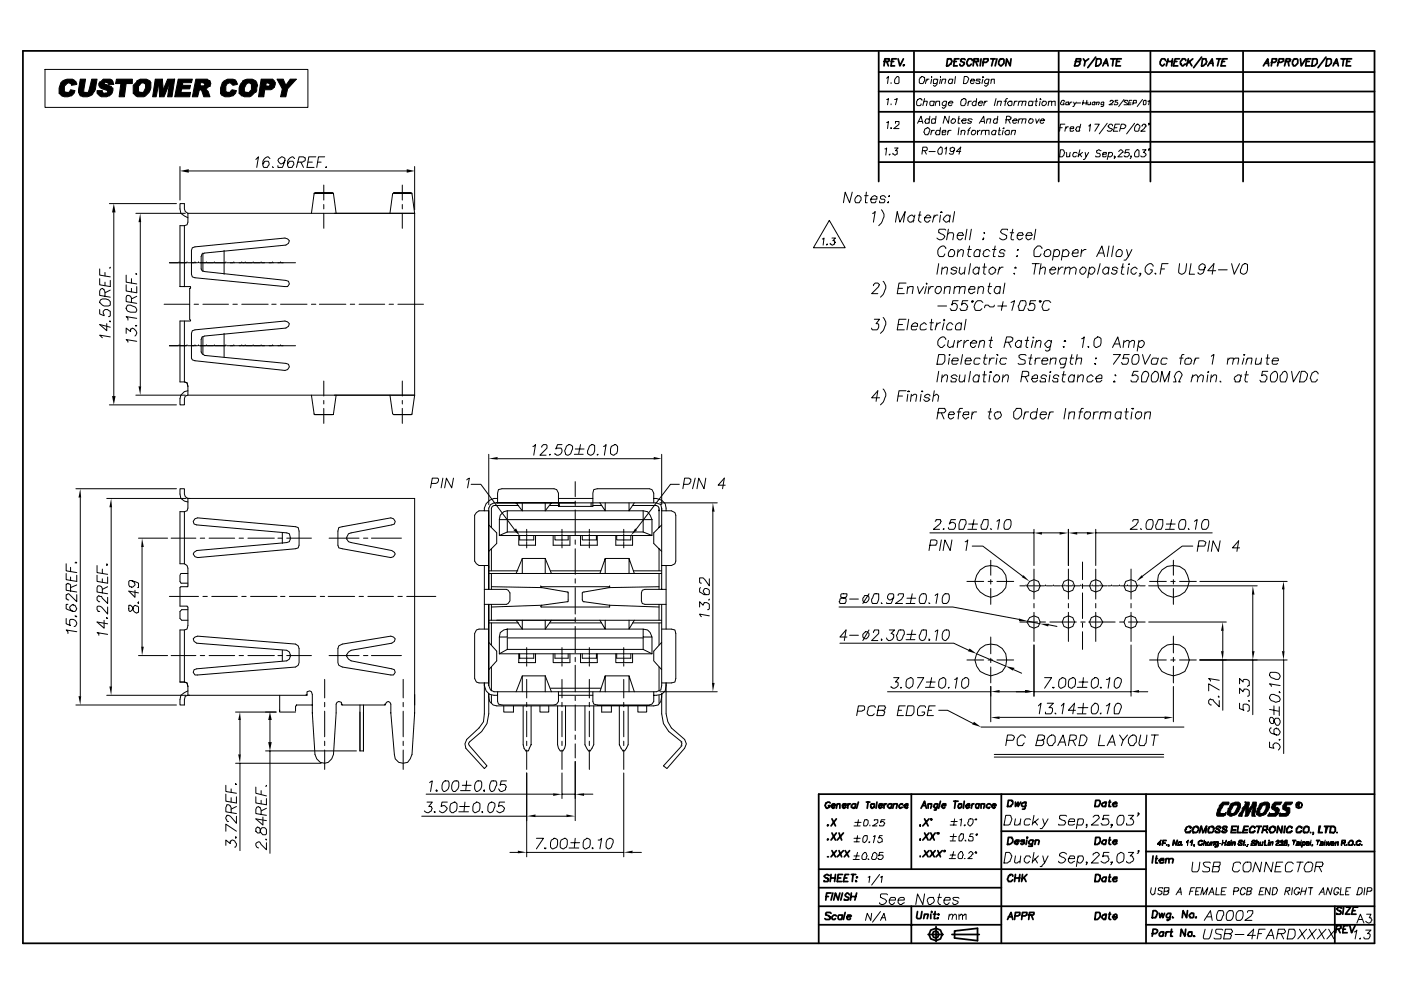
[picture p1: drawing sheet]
<svg xmlns="http://www.w3.org/2000/svg" width="420mm" height="297mm" viewBox="0 0 420 297" stroke-linecap="round" stroke-linejoin="round" font-family="sans-serif">
<g fill="none" stroke="#000" stroke-width=".3">
<path d="M13.5 20.8h78.8v11.4h-78.8zM265.9 36.7l.5-.3-.2 2.1M265.9 29.8l.5-.3-.2 1.9M265.9 23.5l.5-.6-.2 2.1M267.2 38.3v.2v-.2M267.2 24.8v.2M267.2 31.1v.3M268.3 29.8l.8-.3-.5 1.9M268.6 37v-.6h1v.8l-1.6 1.3h1.6M268.6 23.5l.5-.6 .5 .3v1.6l-.3 .2h-.7l-.3-.2v-.8zM275.2 37l1-2.2 .6 2.2M275.4 36.4h1.1"/>
<path d="M276 23.2l.5-.3 .8 .3v1.1l-.5 .7h-.8l-.3-.2v-1.1zM276.5 30.1l-.3-.6h-.5l-.5 .3-.3 .5v1.1l.3 .3h.8l.2-.6M277 30.6l.3-.3h.8l-.3 1.4M277.3 38.8l.8-.5 .8 .5-.6 1.6h-.8l-.2-.3-.3-.5zM277.3 29.5l-.5 2.2M277.8 23.7l-.3 1.3M278.6 35.9v-.3h-.8l-.5 .8 .2 .6h.8l.3-.3M278.6 23.7h-.5l-.3 .6M278.9 34.8l-.3 2.2M279.4 23.2v-.3v.3M279.4 39.1l-.3 1.3M279.4 23.7l-.3 1.3"/>
<path d="M280.2 39.1h-.5l-.3 .5M280.2 30.6l-.3-.3h-.8l-.2 .3v.8l.2 .3h.6l.2-.3M280.2 30.3l-.3 1.4M280.5 35.9v-.3h-.8l-.3 .3v1.1h.8l.3-.3M280.7 30.6l.3-.3h.8v1.4M280.7 34.8l-.2 2.2M280.7 30.3l-.2 1.4M281 24v-.3h-.8l-.3 .3v1h.8l.3-.2M281.3 23.7l-.3 1.6-.5 .5-.6-.2M281.8 39.3v-.2h-.8l-.5 .8 .2 .5h.8l.3-.3M282 23.2v-.3v.3M282 38.3l-.2 2.1"/>
<path d="M282 23.7l-.2 1.3M282.6 39.6h1v-.5h-.8l-.2 .2v1.1h.8l.2-.3M282.6 24l.2-.3h.8l-.2 1.3M282.6 23.7l-.3 1.3M283.9 30.3l-.3 1.6-.5 .6-.5-.3M283.9 30.6l-.3-.3h-.5l-.5 .6v.5l.2 .3h.6l.2-.3M284.4 30.9h1.4l-.3-.6h-.5l-.6 .6v.5l.3 .3h.5l.3-.3M284.4 39.1l-.2 1.3M284.7 34.8l-.3 2.2-1-2.2-.6 2.2M285.2 36.2l.6-.6h.5l.2 .3v.5l-.5 .6h-.5l-.3-.3zM285.2 39.1a.84 .84 0 0 0-1 .5M285.8 24l-.3-.3h-.8l-.3 .6v.5l.3 .2h.5l.3-.2"/>
<path d="M285.8 23.7l-.3 1.3M286.5 22.9l-.2 2.1M287.3 35.6h.6M287.6 34.8l-.3 2.2h.6M287.6 38.3l-.3 2.1M288.1 39.3l.6-.2h.5l.3 .2-.3 1.1M288.4 36.2h1.3v-.6h-.8l-.5 .6 .3 .8h.8l.2-.3M288.4 29.8l.5-.3h.6v.3h.2v1.1l-.5 .8h-.8l-.3-.3v-1.1zM288.4 39.1l-.3 1.3M289.2 22.9h.8l.5 .8a1.35 1.35 0 0 1-1.6 1.3zM290.2 39.1h.6M290.5 30.3l-.3 1.4"/>
<path d="M291 38.3l-.5 .5-.3 1.6M291 24.3h1.4l-.3-.6h-.8l-.3 .6v.5l.3 .2h.5l.3-.2M291.3 30.3a.84 .84 0 0 0-1.1 .6M291.6 35.9l-.3-.3h-.8l-.3 .3 1.1 .5v.3l-.3 .3h-.8v-.3M291.6 39.1h.8l.2 .2v.6l-.5 .5h-.5l-.3-.3zM292.9 30.6l-.3-.3h-.5l-.5 .6v.5l.2 .3h.6l.2-.3M292.9 29.5l-.3 2.2M293.2 39.1v1.3M293.4 30.9h1.3l-.2-.6h-.5l-.6 .6v.5l.3 .3h.5l.3-.3M293.7 37l1.3-2.2 .3 2.2M294 39.1l-.8 .5M294 24v-.3h-1.1v.6h.8l.3 .5-.3 .2h-.8l-.3-.2"/>
<path d="M294.2 36.4h.8M294.5 39.3l.2-.2h.8v1.3M294.5 39.1l-.3 1.3M294.7 22.9l.3 .3h-.3zM294.7 23.7l-.2 1.3M295.3 30.3l-.3 1.4M295.5 39.3l.3-.2h.8v1.3M296.1 35.9l.2-.3h.8l-.2 1.4M296.1 30.3h-.6l-.2 .6M296.1 35.6l-.3 1.4M296.6 23.7l-.3 1.6-.5 .5-.5-.2M296.6 24l-.3-.3h-.5l-.5 .6v.5l.2 .2h.6l.2-.2"/>
<path d="M297.1 24l1.1-.3v1.3M297.4 23.7l-.3 1.3M298.7 39.3l-.3-.2h-.5l-.5 .5v.5l.3 .3h.5l.2-.3M298.7 39.1l-.3 1.3M298.7 29.5l-.5 2.2M299.2 35.9l-.2-.3h-.8l-.3 .6v.5l.3 .3h.5l.3-.3M299.2 30.6l.3-.3h.8l-.3 1.4M299.2 34.8l-.2 2.2M299.2 30.3l-.2 1.4M299.5 39.1h.5M299.8 38.3l-.3 2.1h.5M300.8 39.1l-.2 1.3"/>
<path d="M301.1 38.3v.2h-.3zM301.1 30.3h.8M301.4 39.6l.5-.5h.8v1l-.3 .3h-.8zM301.6 35.9h1.3v-.3h.3v-.5l-.5-.3h-.8l-.3 2.2M302.2 29.5l-.6 .3-.2 1.9M302.4 35.9l.5 1.1M302.7 30.3h.8v1.1l-.3 .3h-.8l-.2-.6zM303.5 39.3l.2-.2h.8l-.2 1.3M303.5 39.1l-.3 1.3M303.7 36.2h1.4l-.3-.6h-.5l-.6 .6v.5l.3 .3h.5l.3-.3M304.3 30.3l-.3 1.4M305.1 30.3h-.6l-.2 .6"/>
<path d="M305.6 35.9l.3-.3h.8l-.3 1.4M305.6 30.6l.3-.3h.8l-.3 1.4M305.6 35.6l-.3 1.4M305.6 30.3l-.3 1.4M306.7 35.9l.2-.3h.8l-.3 1.4M306.7 30.6l.2-.3h.8l-.3 1.4M308.8 35.6h.8l.2 .3v.5l-.5 .6h-.5l-.3-.3zM309.6 30.6v-.3h-.8l-.3 .3v1.1h.8l.3-.3M309.8 30.3l-.2 1.4M310.4 30.3h.7M310.6 35.6l.3 1.4 .8-1.4M310.9 29.5l-.3 1.9v.3h.3"/>
<path d="M311.9 36.2h1.4l-.3-.6h-.5l-.6 .6v.5l.3 .3h.5l.3-.3M311.9 29.5l.3 .3h-.3zM311.9 30.3l-.2 1.4M312.7 30.3h.8l.3 .3v.5l-.5 .6h-.6l-.2-.3zM314.3 30.6l1.1-.3v1.4M314.6 30.3l-.3 1.4M315.4 30.6l1-.3v1.4M317.8 38.3h.8M319.4 37.2h-1.4l-.2 2.1M319.4 30.3h-.3v-.2h-.5l-.6 1 .3 .3h.8v-.5h-.3M319.6 38l-.2 1.3M320.4 38h-.5l-.3 .5"/>
<path d="M320.4 30.6h-.5l-.3 .3v.5h.8v-.8v.3M320.9 38.5h1.1v-.5h-.8l-.3 .3v1h.8l.3-.2M320.9 30.6l-.2 .8M321.5 30.6l-.6 .3M322 30.6l.3 .8 .5-.8M322.3 31.4l-.3 .5h-.3M322.8 30.9h1.3M323.8 38.3v-.3h-.7l-.6 .8 .3 .5h.8l.2-.2M324.1 37.2l-.5 2.1M324.6 30.9h1.1M324.9 30.1l-.3 1.3M326 30.1l-.3 1.3"/>
<path d="M326.2 30.6v.8h.6l.2-.3M326.5 37.7h.3l.2-.5-.2 2.1M327 30.6v.8M328.3 37.2h1.4l-1.4 2.1M328.3 30.6h-.5l-.2 .3v.5h.7v-.8v.3M328.9 30.9l.2-.3h.6l-.3 .8M328.9 30.6v.8M331 30.6v1.1l-.3 .2h-.5M331 30.9v-.3h-.5l-.3 .3v.5h.8M332.1 37l-2.4 3.1M332.8 30.3h.3v-.2h.5l.3 .2-.3 .6-1 .5h1M333.6 37.7l-.2-.5h-.6l-.5 .8 1.3 .8-.5 .5h-.8l-.2-.2"/>
<path d="M334.2 38.3h.8M335.2 30.1h-.8v.5h.6l.2 .5-.2 .3h-.8v-.3M335.8 37.2h-1.4l-.5 2.1h1.3M336 38.5h1.1l.5-.5v-.5l-.5-.3h-.8l-.5 2.1M337.1 29.8l-1.6 2.1M338.1 30.3v-.2h-.8v.2h-.2l1 .8v.3h-1M338.4 30.9h.8M339.5 30.1h-.8l-.3 1.3h.8M339.7 30.9h1.1v-.8h-.8l-.3 1.3M340.3 37l-2.4 3.1M340.5 37.7l.5-.5 .8 .5v.6l-.5 1h-.8l-.2-.2v-.8zM342.4 37.7h.2l.3-.5h.5v.3h.3v.5h-.3l-.2 .5-1.1 .8h1.3"/>
<path d="M342.6 29.8l-1.6 2.1M342.9 30.3l.3-.2h.5v1l-.3 .3h-.5zM344.2 30.3l.6-.2-.3 1.3M344.8 37l-.3 .2v-.2h.3l-.3 .5M54 49.9v10.1M56.6 51.2h65.4M76.7 47.8l.8-.8-.5 3.2M81 47.5l-.6-.5a1.82 1.82 0 0 0-1.6 1.3v1.4l.3 .5h1.1l.5-.8-.3-1.1h-1l-.6 .8M81.8 49.9v.3h.2M85.5 48.1a1.38 1.38 0 0 1-1.4 1l-.8-1 .3-.6 1.1-.5 .8 .5v.6l-.8 2.1h-1.4v-.5M88.4 47.5l-.6-.5a1.82 1.82 0 0 0-1.5 1.3v1.4l.2 .5h1.1l.5-.8-.3-1.1h-1l-.5 .8M89.4 48.6h1.4l.5-.3 .2-.2v-.8l-.5-.3h-1.3l-.8 3.2"/>
<path d="M90.2 48.6l.8 1.6M92.3 48.6h1.4M94.5 57.9h5.2h-5.5l-.8 6M94.7 47h-2.1l-.5 3.2h2.1M95.2 48.6h1.1M97.1 55.5v4.5M97.4 47h-1.9l-.5 3.2M97.9 49.9l-.3 .3h.3M99.7 57.9h.3l.8 6M118 57.9h5.3zM118 57.9l-.3 .2-.8 5.8M120.6 55.5v4.5"/>
<path d="M123.3 57.9h.3l.8 6M124.4 49.9v13M255.6 57.6l-.8 3.2-1.3-3.2-.6 3.2M256.6 59.2l.6-.6h.5l.5 .6v.8l-.5 .8h-1.1l-.2-.6zM259.3 58.6h1.1M259.8 57.6l-.2 3.2h.5M261.1 59.7h1.9v-.8a1.23 1.23 0 0 0-1.6 .3 1.23 1.23 0 0 0 0 1.6h1.1l.2-.6M265.4 44.6l.5-.2-.3 2.1M265.6 59.2l-.5-.6-1 .3v.5l.2 .3h.8l.3 .3-.3 .8h-1.3v-.6M266.4 58.9l.3-.3v.3zM266.7 46.2v.3l.3-.3M268.3 44.4h1l-.7 .8h.5v1l-.8 .3-.5-.3v-.3"/>
<path d="M276.8 45.2h1l.3-.3v-.5l-.3-.3h-1l-.3 2.1M277.3 45.2l.5 1M278.6 45.4h1.9M281.5 44.6l.5-.5 .6 .3v1.3l-.3 .5h-.8l-.2-.5zM283.4 44.6l.5-.5-.3 2.1M286.3 44.9l-.5 .5h-.6l-.2-.2v-.8l.8-.3 .5 .3v.5l-.5 1.3h-.8l-.3-.3M288.1 45.4h-1.3l1.3-1.3-.5 2.1M318 44.9h.8l.6 .8a1.35 1.35 0 0 1-1.6 1.3zM319.9 45.7v1.3l1-.3M320.9 45.7l-.2 1.3M323.1 45.9l-.3-.2h-.8l-.3 .5v.5l.3 .3h.5l.3-.3M323.8 44.9l-.5 2.1"/>
<path d="M323.8 46.2l.6 .8M324.6 45.7l-1.3 1M325.4 45.7l.3 1.3 .8-1.3M325.7 47l-.3 .5-.5 .3M330.2 45.2l-.5-.3-.8 .3v.5l.2 .2h.6l.2 .3v.5l-.2 .3h-1.1v-.3M330.7 46.2h1.1v-.5h-.8l-.3 .2v1.1h.8l.3-.3M332.6 45.9v-.2l-.5 2.1M332.6 45.7h.8l.2 .2v.6l-.5 .5h-.5l-.3-.3M334.4 47h-.2v-.3l.2 .3-.2 .5M335.5 45.4l.8-.5 .5 .8h-.3l-1.3 1.3h1.3M338.7 44.9h-1.1l-.3 1 .3-.2h.8l.3 .2v.6l-.6 .5h-.8v-.3h-.2M339.2 47v-.3v.6l-.3 .2"/>
<path d="M340.5 45.4l.5-.5 .6 .3v1.5l-.3 .3h-.8l-.2-.3v-.8zM342.6 44.9h1.1l-.8 .8h.3l.5 .8-.5 .5h-.8l-.3-.3M344.8 44.6l-.3 .3v-.3h.3l-.3 .6M32.8 61h20.1M34.1 63.7v55M40.7 63.9h14.9M42.1 66.6v49.2M53.7 78.5v.3M54 78.8h1.8M55.3 67.6h-1.3v18.3h3.1v.5h-.2v9.3l.2 .5h-3.1v18.3h1.3l.8 .2 .3 1.1M55.3 67.6v18.3M56.1 78.5v.3h-5.3"/>
<path d="M56.4 78.8h1.8M56.4 63.9l-.8-.5-.3-.8v-1.6h-1.3l.2 2.9 2.2 1.4M56.4 63.9v2.7l-.3 .8-.8 .2M56.4 63.9h68M57.4 78.8h1.9M57.7 74.3l.8-.3 27-2.7 .8 .3 .5 .5-.3 .8-.8 .6-24.3 2.3-.8 .3-.3 .8v3.7l.3 .5 .8 .3 24.3 2.6 .8 .3 .3 .8-.5 .8h-.8l-27-2.6-.8-.3-.3-.8v-7.1zM58.5 78.5v.3M59.5 78.5v.3M59.8 78.8h1.8M60.9 75.8v5.6M61.9 78.5v.3M62.2 78.8h1.8"/>
<path d="M64.3 78.5v.3M67.2 75.1v7.1M67.7 78.5v.3h-7.6M68 78.8h1.9M69.1 78.8h3.1M70.1 78.5v.3M71.7 78.8h12.2M72.5 78.5v.3M73.6 78.5v.3M73.8 78.8h1.9M75.9 78.5v.3M76.2 78.8h1.9"/>
<path d="M78.3 78.5v.3M81.8 78.5v.3M83.3 78.8h5.3M84.1 78.5v.3M97.1 61.3v1.3M97.1 63.9v4.5M120.6 61.3v1.3M120.6 63.9v4.5M124.4 63.9v54.5M246.6 71.6l.5-.3-.2 2.2M247.9 73.2h.3l-.3 .3zM248.7 66.1l4.8 8.2h-9.6z"/>
<path d="M249.5 71.3h1.1l-.8 .8h.5l.3 .6h-.3v.5l-.5 .3-.8-.3v-.3M261.7 63.9l.8-.5-.6 3.2M264.3 62.9l.3 .2a2.59 2.59 0 0 1 0 3.2l-1.1 1.3M266.4 60.5v.3h-.2zM268.6 66.6l.5-3.2 .8 3.2 1.6-3.2-.6 3.2M274.1 65l-.5-.5a1.35 1.35 0 0 0-1.3 1.6l.5 .5h.5l.8-.5M274.4 64.5l-.6 2.1M275.4 64.5h.8M276 63.4l-.6 2.7 .8 .5M277.3 65.3h1.8l-.5-.8h-.5l-.8 .8v.8l.5 .5h.5l.6-.5M280.2 64.5l-.5 2.1M281.3 64.5h-.6l-.8 .8"/>
<path d="M281.5 79l-.5 3.2M282 64.5l-.2 2.1M282.3 63.4l.3 .3h-.6zM283.6 69l-.2-.3h-1.6l-.3 .3v.8l1.3 .5 .6 .5a1.33 1.33 0 0 1-1 1.1 1.33 1.33 0 0 1-1.4-.6M283.6 74.5l-.5-.8a1.83 1.83 0 0 0-1.8 1.2 1.83 1.83 0 0 0 .5 2h1l.6-.8M284.2 70.3l.5-.5h1.1l.2 .5-.2 1.6M284.4 68.7l-.5 3.2M284.7 75.3l.5-.5h.6l.5 .5v.8l-.5 .8h-1.1l-.3-.3v-.8zM285 65l-.6-.5h-.5l-1.1 1.3 .8 .8 1.1-.5M285 64.5l-.3 2.1M286.3 63.4l-.5 3.2M287.1 70.6h1.8l-.2-.8h-1.1l-.5 .8v.7l.5 .6h.5l.6-.6"/>
<path d="M287.3 75.6l.8-.8 .8 .3-.2 1.8M287.3 74.8l-.2 2.1M290 68.7l-.5 3.2M290.2 74.8h1.1M290.8 73.7l-.6 2.7 .3 .5h.5M291 79l-.5 3.2M291.3 68.7l-.5 3.2M294 75.3l-.6-.5a1.32 1.32 0 0 0-1.2 .7 1.32 1.32 0 0 0 .2 1.4h1l.3-.3M294 74.8l-.3 2.1M294.7 71.6l.3-.3-.3 .6zM295 69.8h.3v.2zM295.3 79l-.3 2.9 .5 .3"/>
<path d="M296.9 75.3l-.6-.5h-.5l-.8 .5v.5l-.3 .3 .6 .8h.8l.5-.3M297.7 74.8h1M298.4 73.7l-.5 2.7v.5h.5M301.4 75.3v-.2l-1.1-.3-.5 .8 .2 .2h.8l.3 .3v.5l-.3 .3h-1.3v-.3M302.2 69v-.3h-1.6l-.6 .8 .6 .5 1.3 .6v.7a1.28 1.28 0 0 1-2.1 0M302.9 69.8h1.1M303.7 68.7l-.5 2.9 .3 .3h.5M304.8 76.9l.3-.3v.3zM305.1 70.6h1.6l.2-.3-.2-.5h-1.1l-.5 .8v.7l.5 .6 1.1-.6M305.1 75.1l.2-.3v.3zM307.7 70.6h1.9l-.3-.8h-1.1l-.5 .8v.7l.5 .6 1.1-.6M309.6 79h2.1"/>
<path d="M310.6 68.7l-.5 3.2M310.6 79l-.5 3.2M312.2 79l-.5 3.2M312.5 74.5l-.6-.8h-.8l-1 1.4v1.5l.3 .3h1.3l.5-.8M313.3 75.3l.8-.5h.5l.5 .5v.8l-.2 .5-.6 .3h-.8l-.5-.8 .3-.3zM316.2 75.3l.5-.5h.5l.6 .5v.8l-.6 .8h-1l-.3-.3M316.2 74.8l-.6 3.2M318.8 75.3l1.1-.5 .8 1-.3 .3v.5l-.5 .3h-1.1l-.2-.3M318.8 74.8l-.5 3.2M321.7 75.8h1.6v-.7l-.2-.3h-.6l-.8 .5v.5l-.2 .3 .5 .8h.8l.5-.3M324.4 74.8l-.3 2.1M325.7 74.8h-.5l-.8 .5v.5"/>
<path d="M328.9 76.9l1.6-3.2 .8 3.2M329.4 75.8h1.6M329.9 79l-.8 3.2M332.6 73.7l-.5 3.2M333.9 73.7l-.5 3.2M335 75.3l.5-.5h.5l.5 .5v.8l-.5 .8h-1l-.3-.3v-.8zM336.8 79l-.5 2.9 .2 .3h.6M337.9 74.8l.5 2.1 1.1-2.1M338.4 76.9l-.8 1.1h-.5M338.7 79v.3h-.3zM345.8 79.8l-.5-.8a1.83 1.83 0 0 0-1.9 2.4l.8 .8h.6l.7-.8v-.5h-.5M350.3 79h-1.8l-.6 3.2"/>
<path d="M353.7 79l-.2 2.7a1.15 1.15 0 0 0 1.2 .5 1.15 1.15 0 0 0 .9-1.1l.3-2.1M357.2 79l-.5 3.2h1.5M369.4 79l.8 3.2 1.5-3.2M372.5 79.6a1.02 1.02 0 0 1 1.6-.3v1.6l-.2 .8a1.07 1.07 0 0 1-1.9 0v-.8zM29.9 92.8v1.3l1.3 .5a1.32 1.32 0 0 1 .3-1.8h.8l.8 .5v1.3l-.6 .3M29.9 83.5v1.9l3.2 .5v-1.9M29.9 80.6v1.9l3.2 .5M30.2 89.9a2.28 2.28 0 0 1 2.9 .5v1.1a2.25 2.25 0 0 1-3.2-.8zM31.5 88.8v-1.3l-.3-.8-.5-.3-.5 .3-.3 .5v1.3l3.2 .6M31.5 81.7v1M31.5 84.6v1M32 97v2.1l-2.1-1.8 3.2 .8"/>
<path d="M32.8 96.2l.3 .3v-.3M33.1 80.1v.2h-.3M33.1 87l-1.6 .8M37.8 99.9v-1.6l1.4 1.1v-.8l.5-.3a1.48 1.48 0 0 1 1 2.2l-.2 .2M37.8 85.4v1.8l3.2 .6v-1.9M37.8 82.5v2.1l3.2 .5M38.4 91.5h.8l1.3 .5a1.02 1.02 0 0 1 .2 1.6h-1.5l-.8-.3a1.07 1.07 0 0 1 0-1.8zM39.4 90.7v-1.4l-.2-.5-1.1-.3-.3 .6v1.3l3.2 .5M39.4 83.5v1.3M39.4 86.4v1.1M40.7 97.5h.3l-.3 .3zM40.7 81.9l.3 .3h-.3"/>
<path d="M41 95.4l-3.2-.5 .6 .5v.6M41 88.8l-1.6 .8M49.2 91.2h7.7M55.3 96.2v18.3l.8 .2 .3 1.1M57.7 99.1l.8-.2 27-2.7 .8 .3 .5 .5-.3 .8-.8 .5-24.3 2.4-.8 .3-.3 .8v3.7l.3 .5 .8 .5 24.3 2.4 .8 .3 .3 .8-.5 .8-.8 .2-27-2.9-.8-.2-.3-.6v-7.4zM58.2 91.2h1.3M60.9 91.2h7.6M67.2 99.9v7.2M69.9 91.2h1.3M72.5 91.2h7.9M81.5 91.2h1.3M84.1 91.2h8"/>
<path d="M93.4 91.2h1.3M95.8 91.2h7.9M105 91.2h1.4M107.7 91.2h7.7M116.7 91.2h1.3M119.3 91.2h7.7M261.9 85.6l.6-.8h.8l.5 .6-.3 .5-2.1 2.1h1.9M262.2 95.7h1.6l-1.1 1.3h.6l.2 .3v.8l-.5 .8h-1.3l-.3-.6M264.8 84.3l.3 .3a2.59 2.59 0 0 1 0 3.2l-1 1.3M264.8 95.2l.3 .2a2.59 2.59 0 0 1 0 3.2l-1 1.3M269.3 86.4h1.4M269.3 97.3h1.4"/>
<path d="M271.7 84.8h-2.1l-.5 3.2h2.1M271.7 95.7h-2.1l-.5 3.2h2.1M272.3 86.4l.5-.5h1l-.2 2.1M272.3 85.9l-.3 2.1M272.5 95.7l-.5 3.2M273.3 97.8h1.9v-.8l-.6-.3a1.32 1.32 0 0 0-1.1 .8 1.32 1.32 0 0 0 .1 1.4h1l.3-.3M275.2 85.9l.5 2.1 1.3-2.1M277.8 84.8l.3 .3h-.3zM277.8 97.3l-.8-.6a1.51 1.51 0 0 0-1 1.9l.2 .3h1.1l.5-.3M277.8 85.9l-.5 2.1M278.6 85.9l-.3 2.1M278.9 96.7h1"/>
<path d="M279.4 95.7l-.3 3.2h.6M279.9 85.9h-.8l-.5 .8M281 85.9h1a1.3 1.3 0 0 1 .2 1.4 1.3 1.3 0 0 1-1.2 .7l-.5-.5v-.8zM281 96.7l-.5 2.2M281.3 91.7h2.6M282 96.7a1.38 1.38 0 0 0-1.3 1.1M282.6 80.6l.8-.5h.5l.3 .2-.3 1.9M282.6 80.1l-.3 2.1M283.1 95.7l.3 .3-.3 .2zM283.1 96.7l-.5 2.2M283.4 86.4l.5-.5h1.1l-.3 2.1M283.4 85.9l-.3 2.1"/>
<path d="M285.8 97.3l-.6-.6a1.32 1.32 0 0 0-1.2 .8 1.32 1.32 0 0 0 .2 1.4h1l.3-.3M286.3 86.4l.5-.5h1.1l-.3 2.1M286.3 85.9l-.3 2.1M287.1 80.6l-.6-.5h-.5l-.8 .5 1.1 .5h.5v.6a1.02 1.02 0 0 1-1.6 .2v-.2M287.3 90.1h-1.5l-.3 1.4v-.3l.5-.3h.5l.6 .6v.8l-.6 .7h-1.3l-.2-.5M287.9 80.1l-.3 1.6 .5 .5 1.1-.5M287.9 86.4l.5-.5h1.1l-.3 2.1M288.4 97.3l-.5-.6a1.32 1.32 0 0 0-1.2 .8 1.32 1.32 0 0 0 .1 1.4h1.1l.2-.3M288.4 96.7l-.3 2.2M289.5 80.1l-.3 2.1M289.7 95.7l-.5 3.2M290.2 90.1h-1.5l-.3 1.4v-.3l1.1-.3 .5 .6 .2 .5-.2 .3v.5l-.5 .2h-1.4l-.2-.5"/>
<path d="M290.5 86.7h1.9v-.5l-.3-.3h-1.1l-.5 .8v.8l.5 .5h.6l.8-.5M291.3 90.4l.5-.3-.2 .6zM293.4 86.4l.6-.5h.7l.3 .5-.3 1.6M293.4 85.9l-.2 2.1M293.7 80.6l-.5-.5h-.6l-.8 .8v.8l.6 .5 1-.5M293.7 80.1l-.3 2.1M294.7 90.7l-.5-.6a1.84 1.84 0 0 0-2.1 1.9l.5 1h1.4l.5-.5M294.7 80.1h1.1M296.3 85.9h1.1M296.6 80.9l1.1-.8h.2l.8 .8-.3 .2v.6l-.7 .5h-.6l-.5-.5zM296.9 84.8l-.6 2.4 .6 .8h.2M298.2 91.5l-.3 .5h-1l-.6-.5h-.8l-.2 .8"/>
<path d="M299.2 91.7h2.7M299.8 80.1l-.6 2.1M300 86.4l-.2-.5h-1.1l-.5 .8v.8l.5 .5h.5l.6-.5M300 85.9l-.2 2.1M300.8 80.1h-.5l-.8 .8M300.8 90.4l-.5 2.6M301.4 84.8l-.6 3.2M303.2 90.7l1.1-.6-.8 2.9M304 81.9h.3v.3zM304.3 80.3l.2-.2 .3 .2zM306.1 90.1h1.3l.3 .6v.8l-.8 1.5h-1.3l-.3-1.3zM310.6 90.1h-1.6l-.2 1.4v-.3l.5-.3h.5l.6 .6v.8l-.6 .7h-1.3l-.3-.5"/>
<path d="M311.7 90.1h.5l-.3 .6zM311.9 80.6l.8-.5h.6l.2 .2-.2 1.9M314.9 80.9h1.5l.3-.3-.5-.5h-.6l-.7 .8v.8l.5 .5 1-.5M315.1 90.7l-.5-.6h-1.1l-.5 .3v.3a1.59 1.59 0 0 0 0 2.3h1.1l.5-.2v-.3M317.5 80.1l-.3 2.1M318.8 80.1h-.5l-.8 .8M319.4 80.6l1-.5 .5 .2-.2 1.9M319.6 80.1l-.5 2.1M320.9 80.6l1.4-.5 .5 .5-.3 1.6M323.8 80.9l.8-.8h.6l.5 .5a1.36 1.36 0 0 1-1.3 1.6l-.6-.5zM326.8 80.6l.5-.5h.5l.5 .5a1.36 1.36 0 0 1-1.3 1.6l-.5-.5M326.8 80.1l-.6 3.2"/>
<path d="M332.6 80.6l-.5-.5h-.6l-.8 .8v.8l.6 .5 1-.5M332.6 80.1l-.3 2.1M335.2 80.6l-.5-.5-1.1 .2v.6l1.4 .2v.6l-.6 .5h-.5l-.5-.3v-.2M336.3 80.1h.8M338.4 80.1l-.3 2.1M341 80.6l-.5-.5a1.35 1.35 0 0 0-1.3 1.6l.5 .5h.6l.5-.5M342.1 81.9l-.3 .3v-.3h.3v.3l-.3 .5h-.2M346.3 81.9h.3v.3zM348.2 80.6h1M361.4 80.1l-.5 .8h-1.1l-.2-.3v-.8l1-.8 .8 .6-.5 2.1a1.02 1.02 0 0 1-1.6 .2v-.2M364.6 81.1h-2.4l1.9-2.1-.6 3.2M365.4 80.9h2.6"/>
<path d="M33.1 101l-3.2-.5 .8 .7M40.7 118.4h14.9M41 102.3l-3.2-.5 .6 .8M53.7 103.4v.2M54 103.6h1.8M56.1 103.4v.2h-5.3M56.4 103.6h1.8M56.4 115.8v2.6l-.8 .3-.3 .8v1.9h-1.3v-1.9l.2-1.1 1.1-1 1.1-.3M56.4 118.4h68M57.4 103.6h1.9M58.5 103.4v.2M59.5 103.4v.2"/>
<path d="M59.8 103.6h1.8M60.9 101v5.3M61.9 103.4v.2M62.2 103.6h1.8M64.3 103.4v.2M67.7 103.4v.2h-7.6M68 103.6h1.9M69.1 103.6h3.1M70.1 103.4v.2M71.7 103.6h12.2M72.5 103.4v.2M73.6 103.4v.2"/>
<path d="M73.8 103.6h1.9M75.9 103.4v.2M76.2 103.6h1.9M78.3 103.4v.2M81.8 103.4v.2M83.3 103.6h5.3M84.1 103.4v.2M93.4 118.4l.8 5.9h.3M97.1 114.2v4.5M100.8 118.4l-.8 5.9h-.3M116.9 118.4l.8 5.6 .3 .3h5.3h-5.3M120.6 114.2v4.5"/>
<path d="M124.4 118.4l-.8 5.9h-.3M263.8 119.2h-2.4l1.9-2.1-.6 3.2M264.8 116.6l.3 .3a2.59 2.59 0 0 1 0 3.1l-1 1.4M269.3 118.7h1.4M271.7 117.1h-2.1l-.5 3.2M272.3 118.2l-.3 2.1M272.5 117.1l.3 .3h-.5zM273.3 118.7l.8-.5h.5l.3 .2-.3 1.9M273.3 118.2l-.3 2.1M276.2 118.2l-.2 2.1M276.5 117.1l.3 .3h-.3zM278.9 118.7v-.3a1.02 1.02 0 0 0-1.6 .3v.3l1 .2 .6 .6-.8 .5h-.6l-.5-.5"/>
<path d="M279.9 118.7l.8-.5 .8 .5-.2 1.6M280.2 117.1l-.5 3.2M281.5 106.3h1.6l.3 .2v1.6l-.8 1.1h-1.6zM281.5 111.3l-.5 3.2M282.6 113.2l.8-.8h.5l.3 .2-.3 1.9M282.6 112.4l-.3 2.1M283.6 101.8l-.5-.8a1.83 1.83 0 0 0-1.8 2.4l.7 .8h.6l.8-.8M284.4 102l-.2 1.6 .5 .6 1.3-.6M284.7 106.3h.3l-.3 .2zM284.7 107.3l-.3 1.9M285.5 108.1h1.8v-.5l-.2-.3h-1.1l-.5 .8v.8l.3 .3h1l.3-.3M286.3 102l-.5 2.2"/>
<path d="M287.1 112.9l-.6-.5h-.5l-.8 .5 .6 .5 1 .3-.3 .8h-1.3v-.6M287.3 102l-.2 2.2M287.9 112.4l-.3 1.5 .3 .6h.8l.5-.6M288.4 102l-1.3 .8M288.7 106.3l-.6 2.9M289.2 102l-.3 2.2M289.5 108.1h1.8l-.3-.8h-1l-.5 .8v.8l.2 .3h1.1l.2-.3M289.5 112.4l-.3 2.1M290.5 102h-.5l-.8 .8M291 102.8h1.9v-.5l-.5-.3h-.6l-.8 .8v.8l.6 .6h.5l.5-.6M291 111.3l-.5 3.2M293.7 102.6l.8-.6h.5l.3 .3-.3 1.9"/>
<path d="M293.7 112.9l-.5-.5a1.32 1.32 0 0 0-1.2 .7 1.32 1.32 0 0 0 .1 1.4h1.1l.2-.6M293.7 112.4l-.3 2.1M294 107.6l-.3-.3h-1.1l-.5 .8v.8l.3 .3h1l.3-.3M294 102l-.6 2.2M294.7 112.4h1.1M295 107.3h1.1M295.3 111.3l-.3 3.2h.5M295.5 106.3l-.5 2.4 .3 .5h.5M296.6 102h1.1M296.9 107.3l-.3 1.9M296.9 112.4l-.3 2.1M297.1 111.3l.3 .3h-.5z"/>
<path d="M297.4 101l-.5 2.6v.3l.5 .3M298.2 107.3h-.8l-.5 .8M298.2 112.9l.5-.5h.5l.6 .5v.8l-.6 .8h-1l-.3-.6zM299 106.3h.2v.2zM299 107.3l-.3 1.9M300.8 113.2l.8-.8h.6l.2 .2-.2 1.9M300.8 112.4l-.2 2.1M301.6 102.6h1.3l.6-.3 .2-1.1-.5-.2h-1.3l-.8 3.2M301.9 107.6l-.3-.3h-1l-.6 .3v.5l-.2 .3 .5 .8h1.1l.2-.3M302.4 102.6l.8 1.6M306.4 102.6l-.5-.6h-.6l-.8 .8v.8l.6 .6h.5l.5-.6M306.4 112.9h1.3l.8-.3v-1l-.5-.3h-1.3l-.6 3.2"/>
<path d="M306.4 102l-.3 2.2M307.4 102h1.1M307.4 112.9l.8 1.6M307.7 106.5l-.3-.2h-1.3l-.5 .2v.6l.5 .5 1.3 .5v.8l-.5 .3h-1.3l-.3-.3M308.2 101l-.5 2.6 .3 .6h.2M308.5 107.3h1.1M309.3 106.3l-.5 2.4v.5h.5M309.6 113.4h1.5v-.8l-.2-.2h-.5l-.8 .5v.5l-.3 .3 .5 .8h.8l.5-.6M309.8 101l.3 .2h-.3zM309.8 102l-.5 2.2M310.6 102.6l.8-.6h.5l.3 .3-.3 1.9M310.6 107.3l-.2 1.9"/>
<path d="M310.9 102l-.5 2.2M311.9 107.3a1.26 1.26 0 0 0-1.5 .8M312.5 108.1h1.6l.2-.2-.2-.6h-1.1l-.5 .8v.8l.2 .3h1.1l.3-.3M313.8 112.9v-.3l-.5-.2h-.6l-.5 .5 .3 .5h.8l.2 .3v.8h-1.6v-.6M314.9 112.4l-.3 2.1M315.1 107.9l.5-.6h1.1l-.3 1.9M315.1 111.3v.3h-.2zM315.1 107.3l-.2 1.9M315.4 102l-.5 3-.6 .2h-.5l-.3-.2M315.4 102.6l-.5-.6h-.6l-1 1.1 .8 1.1 1-.6M317.5 112.9v-.3l-.5-.2h-.6l-.5 .5 .3 .5h.8l.2 .3v.8h-1.3l-.3-.6M318.6 112.4h1"/>
<path d="M318.8 103.9h.3v.3zM319.1 102.3l.3-.3 .2 .3zM319.1 111.3l-.5 2.6 .2 .6h.6M319.9 107.3l-.8 2.9h-1.1M319.9 107.6l-.3-.3h-1l-.6 .3a1.32 1.32 0 0 0 0 1.6h1.1l.5-.3M320.9 107.3h1.1M321.5 106.3l-.6 2.4 .3 .5h.5M322.3 112.9l-.6-.5a1.32 1.32 0 0 0-1.1 .7 1.32 1.32 0 0 0 .1 1.4h1l.3-.6M322.3 112.4l-.3 2.1M322.8 107.9l.5-.6h1.1l-.3 1.9M323.1 106.3l-.6 2.9M323.3 113.2l.8-.8h.5l.3 .2-.3 1.9"/>
<path d="M323.3 112.4l-.2 2.1M324.4 101.5l.8-.5-.6 3.2M326.2 103.9h.3v.3zM327.8 112.9l-.5-.5-.5 .2a1.12 1.12 0 0 0-.6 1.9h1.1l.5-.6M328.3 101.5l.8-.5 1.1 .5v1.3l-.3 .8-1 .6-.8-.6v-1.3zM328.3 108.9l.3 .3h-.3zM328.6 107.3h.3l-.3 .3zM328.6 113.4h1.9v-.8l-.3-.2a1.82 1.82 0 0 0-1.6 1.3l.3 .2v.6h1l.6-.6M333.6 104.2l1.6-3.2 .8 3.2M333.9 106.3h2.1l-2.1 2.9M333.9 114.5l.3-.3 .2 .3zM334.2 103.1h1.6"/>
<path d="M334.4 112.4l.3 .2h-.3zM337.1 102.6l.8-.6h.5l.3 .3-.3 1.9M337.1 102l-.3 2.2M338.7 102.6l.8-.6h.5l.3 .3-.3 1.9M338.7 106.3h-1.6l-.3 1.3v-.3h1.3l.3 .3v.8l-.3 .5-.2 .3h-1.4l-.2-.5M339.7 106.8l.6-.5h1a2.28 2.28 0 0 1-.5 2.9h-1.1l-.2-.5zM341.3 111.3h-1.3l-.5 1.3a1.32 1.32 0 0 1 1.8 .3v.8l-.5 .8h-1.3l-.3-.6M341.6 102.6l.8-.6 .8 .6a1.36 1.36 0 0 1-1.4 1.6l-.5-.6M341.6 102l-.6 3.2M342.6 106.3l.8 2.9 1.6-2.9M342.9 111.6l.8-.3a1.12 1.12 0 0 1 .5 1.9l-.5 1.3h-1.3v-1.9zM345.5 112.1l.8-.8 .8 .3a2.28 2.28 0 0 1-.5 2.9h-1.1l-.2-.6v-1.3z"/>
<path d="M347.1 107.6l-.2-.3h-1.1l-.5 .8v.8l.2 .3h1.1l.3-.3M347.4 107.3l-.5 1.9M347.9 114.5l.6-3.2 .7 3.2 1.6-3.2-.5 3.2M350 107.6l-.2-.3h-1.1l-.5 .8v.8l.3 .3h1l.3-.3M351.9 114.5h.8l-.5-1.6 .5-1.1 .8-.5h.2l.8 1.1-1 2.1h.5M353.7 107.3h1.1M355.1 106.3h-.6l-.2 .5-.3 2.4M355.6 107.6a1.17 1.17 0 0 1 1.9 .5l-.3 .3v.5l-.5 .3h-1.1l-.3-.3v-.8zM357.5 113.2l.5-.6 .8-.2 .5 .8-.3 1.3M357.7 112.4l-.5 2.1M358.5 107.3l-.5 1.9M359.3 113.2l.8-.8 .8 .2-.3 1.9"/>
<path d="M359.6 107.3h-.8l-.6 .8M362.2 112.4l-.3 2.1M362.5 111.3v.3h-.3zM363.3 106.8l.8-.5-.6 2.9M363.3 113.2l.8-.8h.5l.3 .2-.3 1.9M363.3 112.4l-.3 2.1M365.9 114.2v.3h.3M368.3 107.9l.5-.6h1.1l-.3 1.9M368.3 107.3l-.3 1.9M369.9 107.9l.5-.6h1.1l-.3 1.9M372.3 112.9l-.6-.5a1.82 1.82 0 0 0-1.5 1.3l.2 .2v.6h1.1l.5-.6M372.3 112.4l-.6 2.1"/>
<path d="M373.1 106.3h.2l-.2 .2zM373.1 107.3l-.6 1.9M373.3 112.4h1.1M373.9 107.9l.5-.6h1l-.2 1.9M373.9 111.3l-.6 2.6 .3 .6h.5M374.1 107.3l-.5 1.9M376.8 107.3l-.3 1.9h1.1l.5-.5M378.4 107.3l-.3 1.9M379.7 107.3h1M380.2 106.3l-.3 2.9h.6M380.2 111.3h-1.6l-.2 1.3 1-.2 .5 .5v.8l-.5 .8h-1.3l-.3-.6M381.3 112.1l.5-.5 .8-.3a2.02 2.02 0 0 1-.3 3.2h-1l-.3-.6v-1.3z"/>
<path d="M381.5 108.1h1.9v-.5l-.3-.3h-1l-.6 .8v.8l.3 .3h1.1l.2-.3M384.7 111.6l.8-.3a2.2 2.2 0 0 1 0 3.2h-1.3l-.3-.6v-1.3zM387.3 111.3l.6 3.2 1.8-3.2M390.3 111.3h1l.8 .8a3 3 0 0 1-1 2.4h-1.4zM395.3 112.1l-.5-.8h-.6l-.8 .5-.5 1.6 .5 1.1h1.1l.5-.8M32.8 121.4h20.1M94.5 124.3h5.2h-5.2M97.1 120v1.1M97.1 122.4v4.5M120.6 120v1.1M120.6 122.4v4.5M146.6 136.2v15.1"/>
<path d="M149.2 137.5h46.9M159.8 133.8l.8-.5-.5 3.1M162.5 134.1l.5-.8h.8l.2 .2v.8l-2.1 2.1h1.9M164.8 136.2v.2l.3-.2M168.5 133.3h-1.3l-.5 1.3 .3-.3h1.3a1.32 1.32 0 0 1-.1 1.7 1.32 1.32 0 0 1-1.8 .2v-.3M169.9 133.8a1.07 1.07 0 0 1 1.8 0v.8l-.5 1.3a1.02 1.02 0 0 1-1.6 .3l-.3-1.1zM172.2 136.2h2.7M172.5 134.6h2.7M174.1 133.3l-.5 2.6M176.7 133.8a1.02 1.02 0 0 1 1.6-.3v1.6l-.2 .8a1.07 1.07 0 0 1-1.9 0v-.8zM179.1 136.2v.2l.3-.2M181 133.8l.8-.5-.6 3.1"/>
<path d="M183.4 133.8l1-.5 .8 .5v1.3l-.3 .8-.8 .5-1-.5v-1.3zM198.4 136.2v15.1M281.3 123.7h1.8l.5-.8-.2-.5h-1.9l-.5 3.2M282.3 123.7l.8 1.9M284.4 124.3h1.6l.3-.3-.3-.5h-1l-.6 .8v.8l.6 .5 1-.5M287.1 123.5h1M288.7 122.4h-.8l-.3 .5-.3 2.7M288.9 124.3h1.6v-.8h-1l-.6 .2v.6l-.2 .2 .8 1.1 1-.5M291.6 123.5l-.3 2.1M292.9 123.5h-.8l-.5 .8M296.3 123.5h1.1M297.1 122.4l-.5 2.4v.5l.5 .3"/>
<path d="M298.4 123.7l.6-.2h1a1.17 1.17 0 0 1-.5 1.8l-.3 .3h-.5l-.3-.3a1.32 1.32 0 0 1 0-1.6zM304.8 122.4h1.3a2.25 2.25 0 0 1-.8 3.2h-.8l-.5-.5v-1.6zM307.4 123.5l-.5 2.1M308.5 123.5h-.8l-.5 .8M310.9 123.7v-.2h-1.1l-.5 .2-.3 .6v.8l.6 .5h.5l.8-.5M311.1 122.4l-.5 3.2M311.9 124.3h1.9v-.6l-.3-.2h-1l-.6 .8v.8l.6 .5h.5l.5-.5M314.9 123.5l-.6 2.1M315.9 123.5h-.8l-.5 .8M319.6 122.4l-.5 3.2M320.7 124l.5-.5h1.1l-.3 2.1M320.7 123.5l-.3 2.1"/>
<path d="M323.6 123.5h1M324.9 122.4h-.5l-.3 .5-.5 2.7M325.7 123.5h1.1a1.3 1.3 0 0 1 .1 1.4 1.3 1.3 0 0 1-1.2 .7l-.5-.5v-.8zM328.1 123.5l-.3 2.1M329.4 123.5h-.8l-.5 .2v.6M329.9 124l.6-.5h1l-.2 2.1M330.2 123.5l-.5 2.1M331.5 124l.6-.5h1l-.3 2.1M336.3 123.7l-.3-.2h-1l-.6 .8v.8l.6 .5 1-.5M336.3 123.5l-.3 2.1M337.3 123.5h1.1M337.9 122.4l-.3 2.9 .5 .3"/>
<path d="M339.5 122.4h.5l-.3 .3zM339.5 123.5l-.3 2.1M340.8 123.7l.2-.2h1.1l.3 .2a1.44 1.44 0 0 1-1.4 1.9l-.5-.5v-.8zM343.4 124l.6-.5h1l-.2 2.1M343.4 123.5l-.2 2.1M22.8 146.5h30.1M24.1 149.1v59.6M32 149.4h23.8M33.3 152v53.8M55.3 153.4v15.6M56.4 149.4l-.8-.5-.3-.8v-1.6h-1.3l.2 2.9 1.1 .8 1.1 .3M56.4 149.4v2.9l-.3 .8-.8 .3h-1.3v15.6h1.3"/>
<path d="M56.4 149.4h68v64.3l-.8 12.4-.6 1.4-.8 1a2.65 2.65 0 0 1-3.9-2.4l-1.1-12.4v-2.7l-.3-.5-.5-.2-.5 .2-.3 .8M58.5 155.5l.8-.3 29.3 2.7 .8 .2 .3 1.1v4.2l-.3 .8-.8 .3-29.3 2.6-.8-.2-.6-.8 .3-.6 .8-.5 27-2.4 .8-.2 .2-1.4-.2-1-.8-.3-27-2.4-.8-.2-.3-.8zM84.7 159.7v3.2M101.6 158.1l15.6-2.9 .8 .3 .5 .8-.2 .8-13 2.6-.8 .3-.5 1v.6l.5 .8 .8 .2 12.2 2.4 .8 .5 .2 .6-.5 .8-.8 .2-15.6-2.9-.3-.8v-4.2zM129.4 144.9h1.3l.5-.3 .3-1-.3-.3h-1.6l-.5 2.9M132.8 143.3l-.5 2.9M136 143.3l-.5 2.9-1.6-2.9-.5 2.9M140 143.8l.8-.5-.6 2.9M141.3 145.2h2.9l10.1 13.5M146.6 157.3l2.4 2.4v3.2l-2.4 2.4M149.2 149.4a3.5 3.5 0 0 0-3.9 3.7M149.2 150.7v-2.9l.3-1 1-.3h15.7l.8 .3 .5 1v4h10.3v-4l.3-1 1-.3h15.6l.8 .3 .6 1v2.9"/>
<path d="M149.8 155.8v4.7l2.3-1M152.1 153.1l-1 .3-1.1 1-.2 1.4M152.1 153.1v6.4M152.1 153.1h40.8M152.1 159.5h40.8M154.8 150.7l1.8 2.4v-2.4M155.6 151.5h-7.4l-.6 .3-.2 .5v5.8M158 160v2.1M158 158.7v1M163.5 150.7v2.4l1.9-2.4M164.8 151.5h2.7M167.5 149.4h10.3"/>
<path d="M167.7 150.7v1.1M168.5 160v2.1M168.5 158.7v1M172.5 144.4v4.5M172.5 150.2v1.3M172.5 152.8v7.7M176.7 160v2.1M176.7 158.7v1M177.3 150.7v1.1M177.8 151.5h2.6M179.9 150.7l1.6 2.4v-2.4M187.1 160v2.1"/>
<path d="M187.1 158.7v1M188.6 150.7v2.4l1.6-2.4M189.7 151.5h7.1l.6 .3 .2 .5v5.8M192.9 153.1l1.3 .3 .8 1 .5 1.4M192.9 153.1v2.7h-43.1M195.5 155.8v4.7l-2.6-1M195.5 155.8h-2.6v3.7M196.1 149.4a3.2 3.2 0 0 1 3.7 3.7M197.9 150.7h17.2M198.4 153.1h2.9l1.1 .5 .3 .8v13.8l-.3 .8-1.1 .5h-2.9M198.4 157.3l-2.3 2.4v3.2l2.3 2.4M203.7 145.2h-2.6l-10.3 13.5"/>
<path d="M205.1 145.2h1.3l.5-.3 .3-.5v-.8l-.6-.3h-1.3l-.5 3.2M208.5 143.3l-.8 3.2M211.7 143.3l-.6 3.2-1.6-3.2-.5 3.2M213.8 153.4v51.3M217.5 145.4h-2.1l1.8-2.1-.5 3.2M278.9 159.7h31.2M280.5 156.3l.2-.5h1.3l.3 .5a4.4 4.4 0 0 1-2.4 2.4h1.9M283.1 158.4l-.3 .3h.3M286.5 155.8h-1.3l-.5 1.3a1.07 1.07 0 0 1 1.8 0v.8l-.5 .8h-1.3l-.3-.6M288.1 155.8h1.4l.2 .5v.8l-.8 1.6h-1.3v-1.6zM290.2 158.7h2.7M290.5 157.1h2.7"/>
<path d="M292.1 155.8l-.5 2.6M295 155.8h1.3v1.5l-.5 1.4h-1.3l-.3-.6v-.8zM297.1 158.4v.3h.3M299 156.3l.8-.5-.6 2.9M301.4 156.3l.5-.5h1a2.28 2.28 0 0 1-.5 2.9h-1l-.3-.6zM310.1 158.7v10.8M312.5 159.7h5.3M320.4 158.7v10.8M323.1 159.7h2.9M328.6 158.7v10.8M328.6 159.7h34.9M339.7 156.3l.3-.5h1.3v.7l-.5 .8-1.9 1.4h2.1"/>
<path d="M342.1 158.4v.3h.3M344 156.3l.5-.5h1a2.82 2.82 0 0 1-.2 2.9h-1.3l-.3-.6zM347.4 155.8h1.3v1.5l-.5 1.4h-1.3l-.3-.6v-.8zM349.5 158.7h2.7M349.8 157.1h2.6M351.4 155.8l-.6 2.6M353.7 156.3l.6-.5h1a2.82 2.82 0 0 1-.2 2.9h-1.4l-.2-.6zM356.4 158.4v.3h.3M358.2 156.3l.8-.5-.5 2.9M360.6 156.3l.6-.5h1a2.28 2.28 0 0 1-.5 2.9h-1.1l-.2-.6zM19.8 171.9v1.8l3.2 .6v-1.9M19.8 169v2.1l3.2 .5"/>
<path d="M21.2 177.2v-1.9l-.8-.5-.6 .3v1.8l3.2 .5M21.2 170v1.4M21.2 172.9v1.1M22.8 168.5l.2 .2h-.5M23 178.2v2.2l-2.4-2.4h-.2l-.6 .2v1.4l.8 .2M23 175.3l-1.8 .8M29.1 172.4v1.9l3.2 .5v-1.9M29.1 169.5v2.1l3.2 .6M30.7 177.7v-1.3l-.3-.5-1-.3-.3 .5v1.3l3.2 .6M30.7 170.6v1.3M30.7 173.5v1M32 169l.3 .2-.3 .3v-.3"/>
<path d="M32.3 179v1.9l-1.9-2.1h-.5l-.3-.3-.5 .5v.8l.8 .6M32.3 175.9l-1.6 .8M39.4 174a1.38 1.38 0 0 1 1.1 1.3l-1.1 .8v-.2h-.5l-.3-.6v-1l.3-.3h.5l2.1 .8v1.3h-.2M40.5 176.9v2.1l-1.9-1.8 2.9 .5M41.5 161.3h8.8M42.6 164v29.9M50.8 178.8h8.7M51.3 161.3h7.4M55.3 169l.8 .5 .3 .8v5.6h-2.2l-.2 .2v5.6h2.1l.3 .2v5.6l-.3 1.1-.8 .2h-1.3v15.6h1.3M56.4 171.9h-2.2l-.2 .5v1.9l.2 .5h2.2M60.1 161.3h1.3M60.9 178.8h1.3"/>
<path d="M62.7 161.3h7.7M63.5 178.8h7.7M71.7 161.3h1.3M72.5 178.8h1.3M74.3 161.3h8M75.1 178.8h8M83.3 161.3h1.4M84.1 178.8h1.4M86 161.3h7.4M86.8 178.8h7.9M96 178.8h1.4M98.4 178.8h8"/>
<path d="M98.7 161.3h9M107.7 178.8h1.3M109 161.3h1.3M110.3 178.8h7.7M111.4 161.3h9M119.3 178.8h1.3M122 178.8h8.7M145.3 176.7h6.6l.5 .2 .5 .8v2.4l-.5 .8-.5 .3h-6.6M145.3 169.5v19.1M146.6 170.3v-.8h-2.9l-.8-.5-.6-.8v-13.8l.6-.8 .8-.5h2.9v23.6v-24.4l.5-1 1.1-.6h48.6l1.4 .6 .2 1v24.4M146.6 171.9h51.8M146.6 171.1h8.7"/>
<path d="M147.4 164.5v6.6M147.4 171.9v4.8M147.4 175.9l15.1 .2M149.8 160.5h45.7M155.6 160.5v2.9h5v-2.9M155.8 160.5v1.3h4.3v-1.3M156.6 167.4h6.9M156.6 167.4v4.5M156.6 167.4l-1.8 4.5M158 162.4v1.8M162.2 175.6v.3M162.5 176.1l7.9 1.3v3l-7.9 1"/>
<path d="M163.5 167.4v4.5M163.5 167.4l1.9 4.5M165.1 171.1h15.1M165.9 160.5v2.9h5v-2.9M166.4 160.5v1.3h4v-1.3M168.5 162.4v1.8M172.5 161.8v1.4M172.5 164.5v7.7M172.5 173.5v1.3M172.5 176.1v8M174.1 160.5v2.9h5v-2.9M174.6 160.5v1.3h4.3v-1.3"/>
<path d="M176.7 162.4v1.8M179.9 171.9l1.6-4.5v4.5M181.5 167.4h7.1M182.8 175.9h-20.6v.2h.3M182.8 176.1l-7.9 1.3-.3 .3v2.1l.3 .6 7.9 1M182.8 175.6v.5M184.7 160.5v2.9h5v-2.9M184.9 160.5v1.3h4.3v-1.3M187.1 162.4v1.8M188.6 171.9v-4.5l1.6 4.5M190 171.1h8.4M197.6 164.5v6.6"/>
<path d="M197.6 171.9v4.8M197.6 175.9l-14.8 .2M199.8 176.7h-6.4l-.8 .2-.2 .8v2.4l.2 .8 .8 .3h6.4M199.8 169.5v19.1M210.1 176.1l-.3 .3v1l1.3 .8h1.4l.2-.2v-1.1a1.02 1.02 0 0 0-1.6-.2l-.2 .5 .8 1M212.7 179.6v.2h-.2M212.7 173.5v2.1l-1.8-2.4h-1.1v1.3l.5 .3M252.4 178l-.3 .2v.8l1.4 .3 .2 .3v.8l-.2 .5h-1.6l-.3-.5 .3-.3v-.5l1.8-.6 .3-.5v-.5zM254.8 179.6h2.6M259.3 178.5h1.1a1.3 1.3 0 0 1 .1 1.4 1.3 1.3 0 0 1-1.2 .7l-.5-.5v-.8zM260.6 178l-1.8 2.9M262.2 178h1.3v1.6l-.5 1.3h-1.3l-.3-.5v-.8z"/>
<path d="M268 179l-.5 .6-.8 .2-.5-.5v-.5l.5-.8h1.1l.2 .2v.8l-.8 1.9h-1.3v-.3M269.3 178.5l.3-.5h1.3v.8l-.5 .8-1.8 1.3h2.1M272 179.3h2.6M273.6 178l-.6 2.6M276.5 178h1a2.82 2.82 0 0 1-.2 2.9h-1.3a2.28 2.28 0 0 1 .5-2.9zM278.9 163.4h1.8l.3-.5v-.8l-.5-.3h-1.4l-.5 3.2M280.5 178.5l.8-.5-.6 2.9M282.3 161.8l-.5 3.2M282.8 178.5l.6-.5h1a2.28 2.28 0 0 1-.5 2.9h-1.1l-.2-.5zM285.5 161.8l-.5 3.2-1.6-3.2-.6 3.2M289.5 162.4l.7-.6-.5 3.2M290 174.3h5"/>
<path d="M291.6 163.7h3.1l12 9M294 170.8a4.7 4.7 0 0 1 7.2 .8 4.7 4.7 0 0 1-2.2 6.9l-1.9 .5a5.6 5.6 0 0 1-4.7-4.7l.5-1.9zM296.3 174.3h1.4M297.1 167.9v4.5M297.1 173.7v1.4M297.1 176.4v4.8M299 174.3h5M305.9 175.6h1.5M307.7 175.3v.3M308 175.6h1.8M308.8 174.3l1.3-.6 1.3 .6 .5 1.3-.5 1.3-1.3 .5-1.3-.5-.8-1.3zM310.1 170.6v9"/>
<path d="M310.4 175.6h2.9M313.5 175.3v.3M313.8 175.6h1.8M315.9 175.3v.3M316.2 175.6h1.8M318.3 175.6h.8M319.4 175.3v.3M319.6 175.6h1.9M320.4 170.6v9M321.7 175.3v.3M322 175.6h1.8M324.1 175.3v.3"/>
<path d="M324.4 175.6h2.9M324.6 168.5v5.2M324.6 175.1v1.3M324.6 177.7v7.7M327.3 174.3l1.3-.6 1.3 .6 .8 1.3-.8 1.3-1.3 .5-1.3-.5-.5-1.3zM327.6 175.3v.3M327.8 175.6h1.9M328.6 170.6v9M329.9 175.3v.3M330.2 175.6h1.9M332.3 175.6h.8M333.4 175.3v.3"/>
<path d="M333.6 175.6h1.9M335.8 175.3v.3M336 175.6h1.9M337.6 174.3l1.6-.6 1.3 .6 .5 1.3-.5 1.3-1.3 .5-1.6-.5-.5-1.3zM338.1 175.3v.3M338.4 175.6h2.9M339.2 170.6v9M341.6 175.3v.3M341.8 175.6h1.6M344.5 175.6h32.5M344.8 174.3h5M348.5 170.8a5.1 5.1 0 0 1 6.8 0l.8 1.6a4.6 4.6 0 0 1-1.7 5.8 4.6 4.6 0 0 1-5.9-.8 4.8 4.8 0 0 1 0-6.6z"/>
<path d="M351.1 174.3h1.3M351.9 167.9v4.5M351.9 173.7v1.4M351.9 176.4v4.8M353.7 174.3h5.1M357.7 163.7h-3.2l-11.9 9M359.3 163.7h1.9l.5-1.1-.8-.5h-1.3l-.6 3.2M359.8 174.3h26.2M362.7 162.1l-.5 3.2M365.9 162.1l-.5 3.2-1.6-3.2-.5 3.2M371.7 164.2h-2.1l1.9-2.1-.6 3.2M375.7 178.2v17"/>
<path d="M385 176.7v18.5M19.8 185.4v1.6l1.4 .5-.3-.3v-1.3l.3-.3a1.44 1.44 0 0 1 1.8 1.4l-.2 .5-.6 .3M20.4 181.2h-.6v1.3l2.2 .8h.5l.5-.8-.5-1.1h-.5v-.2l-1.1 .7a1.38 1.38 0 0 0 1.1 1.4M22.5 184.6l.5 .3-.2-.3M23 189.4l-3.2-.6 .6 .6v.5M31.2 185.9v2.4l-2.1-1.9 3.2 .6M32 185.1l.3 .3h-.3zM32.3 190.1l-3.2-.5 .5 .3v.5M32.3 181.9v2.2l-1.6-1.9a1.02 1.02 0 0 0-1.6-.3v.8l.3 .6h.5M38.6 181.4v1.6l.3 .3a1.38 1.38 0 0 0 1.1-1.4l.5-.5 1 .5v1.6l-.5 .3-1-.8a1.36 1.36 0 0 0-1.4-1.6zM41.5 180.4v.5l-.2-.3M41.5 196.5h8.8"/>
<path d="M51.3 196.5h7.4M55.3 188.8v15.6M56.4 182.7h-1.9l-.5 .6v2.1l.5 .5h1.9M58.5 190.9l.8-.2 29.3 2.4 .8 .5 .3 .8v4.2l-.3 .8-.8 .5-30.1 2.4-.6-.8 .3-.8 .8-.2 27-2.4a1.71 1.71 0 0 0 1.1-1.6 1.71 1.71 0 0 0-1.1-1.6l-27-2.1-.8-.5-.3-.8zM60.1 196.5h1.3M62.7 196.5h7.7M71.7 196.5h1.3M74.3 196.5h8M83.3 196.5h1.4M84.7 194.9v3.2M86 196.5h7.4M98.7 196.5h9"/>
<path d="M101.6 193.6l1.1-.5 14.5-2.4 .8 .2 .5 .6-.2 .8-.8 .5-12.2 2.1-.8 .5-.5 .8v.6l.5 .8 .8 .5 12.2 2.4 .8 .2 .2 .8-.5 .8h-.8l-14.5-2.4-1.1-.5-.3-.8v-4.2zM109 196.5h1.3M111.4 196.5h9M146.6 188.6h-2.9l-.8 .2-.6 1.1v13.5l.6 1 .8 .3h2.9v.8M146.6 185.9h51.8M146.6 192.5l2.4 2.7v2.9l-2.4 2.6M146.6 186.7h9M147.4 181.2v4.7M147.4 186.7v6.6M147.4 199.9v7.2M149.8 190.9v5.1M149.8 196h45.7"/>
<path d="M150 189.6l1.1-.8 1-.2v2.3h-2.3zM152.1 194.6v-3.4h40.8v3.4M152.1 194.6h40.8M152.1 194.6l-2.3 1.4M152.1 188.6h40.8M154.8 185.9l1.8 2.7v-2.7M155.6 196v2.6h5v-2.6M155.8 196v1.3h4.3v-1.3M158 196.5v2.1M158 194.1v2.1M158 198.9v.8M162.5 181.4l-.3 .5h20.6v-.5"/>
<path d="M162.5 181.4l-15.1 .5M163.5 185.9v2.7l1.9-2.7M164.8 186.7h15.6M165.9 196v2.6h5v-2.6M166.4 196v1.3h4v-1.3M168.5 196.5v2.1M168.5 194.1v2.1M168.5 198.9v.8M172.5 185.1v1.3M172.5 187.8v7.9M172.5 197v1.3M172.5 199.4v7.9"/>
<path d="M174.1 196v2.6h5v-2.6M174.6 196v1.3h4.3v-1.3M176.7 196.5v2.1M176.7 194.1v2.1M176.7 198.9v.8M179.9 185.9l1.6 2.7v-2.7M182.8 181.4l14.8 .5M182.8 181.4v.3M184.7 196v2.6h5v-2.6M184.9 196v1.3h4.3v-1.3M187.1 196.5v2.1M187.1 194.1v2.1"/>
<path d="M187.1 198.9v.8M188.6 185.9v2.7l1.6-2.7M189.7 186.7h8.7M192.9 188.6l1.3 .2 .8 .8 .5 1.3h-2.6zM192.9 194.6l2.6 1.4M195.5 190.9v5.1M197.6 181.2v4.7M197.6 186.7v6.6M197.6 199.9v7.2M198.4 181.2v24.3l-.2 1.3-1.4 .5h-48.6l-1.1-.5-.5-1.3M198.4 192.5l-2.3 2.7v2.9l2.3 2.6M198.4 188.6h2.9l1.1 .2 .3 1.1v13.5l-.3 1-1.1 .3h-2.9"/>
<path d="M209.8 181.9v-1.5l1.1 1 .2-.8h.8l.8 .6v1.3l-.5 .2M212.7 184.6l-2.9-.5 .5 .8M251.6 181.9h34.2l19.8 3.7M251.9 192.8h34.1l4.5 2.1M254 190.9h-2.1l1.8-2.1-.5 3.2M254.8 190.4h2.6M258.8 190.1l.8-.7h.5l.5 .5a1.36 1.36 0 0 1-1.3 1.6l-.5-.6zM260.6 188.8l-1.8 3.2M261.9 189.6l.3-.8h1.3v1.1l-2.1 2.1h1.9M264.3 191.5v.5l.3-.3M264.3 180.6v.3h.3M266.7 188.8h1.6l-1.1 1.1 .8 .2a1.46 1.46 0 0 1-1.6 1.9l-.5-.8"/>
<path d="M269.6 188.8h1.3l.3 .6v.7l-.5 1.1-.3 .5-.5 .3-.8-.3-.3-1.3zM271.7 191.7h2.7M271.7 180.9h2.7M272 190.1h2.6M273.6 188.8l-.6 2.7M276.5 188.8h1.3v1.6l-.5 1.3-.5 .3-.8-.3-.3-.5v-.8zM278.6 191.5v.5l.3-.3M278.6 180.6v.3h.3M280.5 189.4l.8-.6-.6 3.2M282.8 189.4l.6-.6h1a2.21 2.21 0 0 1-1 3.2l-.6-.3-.2-.5zM290 197.8h5M292.9 196l8.7 3.7"/>
<path d="M294 194.4a4.8 4.8 0 0 1 6.7 .1 4.8 4.8 0 0 1-.1 6.8l-1.6 .8-1.9 .5-1.6-.5a4.6 4.6 0 0 1-1.5-7.7zM296.3 197.8h1.4M297.1 190.9v5.1M297.1 197.3v1.3M297.1 199.9v4.8M299 197.8h5M305.9 186.4h5.2M308.2 186.2l3.7 .8M308.8 185.1l1.3-.5 1.3 .5 .5 1.3-.5 1.4-1.3 .5-1.3-.5-.8-1.4zM310.1 180.9v1.3M310.1 183.5v8.8M310.1 193.3v15.4"/>
<path d="M312.2 186.4h1.3M314.3 187.2l2.7 .6M314.9 186.4h7.9M320.4 180.9v1.3M320.4 183.5v8.8M324.1 186.4h1.3M324.6 186.7v1.3M324.6 189.4v5.2M326.5 186.4h7.9M327.3 185.1l1.3-.5 1.3 .5 .8 1.3-.8 1.4-1.3 .5-1.3-.5-.5-1.4zM328.6 180.9v1.3M328.6 183.5v8.8"/>
<path d="M335.8 186.4h1.3M337.6 185.1l1.6-.5 1.3 .5 .5 1.3-.5 1.4-1.3 .5-1.6-.5-.5-1.4zM338.4 186.4h5M339.2 180.9v1.3M339.2 183.5v8.8M339.2 193.3v15.4M344.5 186.4h23.3M344.8 197.8h5M348.5 194.4a5.1 5.1 0 0 1 6.8 0l.8 1.6 .6 1.8a4.8 4.8 0 0 1-4.8 4.8 4.8 4.8 0 0 1-4.8-4.8l.3-1.8zM351.1 197.8h1.3M351.9 190.7v5M351.9 197v1.3"/>
<path d="M351.9 199.7v5M353.7 197.8h5.1M359.8 197.8h26.2M366.7 189.1v6.1M366.7 197.8v15.1M375.7 197.8v16.4M385 197.8v28.1M22.8 211.3h30.1M32 208.4h23.8M55.3 204.4l.8 .3 .3 1.1v2.6l-.8 .3-.3 1v1.6h-1.3l.2-2.9 2.2-1.3M56.4 208.4h35.7v-1.1l.8-.2 .5 .2 .3 .8v5.6l.8 12.4a2.78 2.78 0 0 0 2.7 2.7 2.78 2.78 0 0 0 2.8-2.7l.8-15.1 .3-.5 .5-.2 .8 .2v.8M70.6 213.4h12.2"/>
<path d="M72 215.8v10.3M81 215.8v6.6M83.9 213.4h4.7M83.9 208.4v4.8M88.6 211.6v1.6M91.8 208.1v.3M93.7 211.3h-4.8v.3M97.4 203.6v5.6M97.4 210.5v1.3M97.4 213.2v7.6M102.7 211v.3h12.7v-.3M107.9 211.3v13.8h1.1v-11.7"/>
<path d="M109 213.4v11.7v-11.7M109 211.3v13.8M120.9 203.6v5.6M120.9 210.5v1.3M120.9 213.2v7.6M145.3 205.5a3.1 3.1 0 0 0 3.9 2.9M145.3 204.7v9.3l-.3 2.3-1.3 1.9-3.7 3.4-.6 1.4 .3 1.3 5.6 6.1 .8-.8-5.6-6.6 .3-.6 3.7-3.1 1.6-2.4 .5-2.9v-6.1M146.6 204.7v-23.5v24.3M146.6 208.9l.2 1.4 1.1 1 1.1 .3h47.1l1.3-.3 .8-1 .2-1.4M147.4 208.4v2.4M149.2 207.3v3l.3 .7 1 .3h15.7l.8-.3 .5-.7v-3M151.1 211.6v1.8h2.9v-1.8"/>
<path d="M156.6 202.6l-1.8 4.7M156.9 211.6v11.6l.3 1.1 .5 .8h.8l.8-1.9v-11.6M158 203.6v5.6M158 210.5v1.3M158 213.2v7.6M161.9 211.6v1.8h2.7v-1.8M163.5 202.6h-6.9v4.7M163.5 202.6l1.9 4.7M163.5 202.6v4.7M165.1 206.3h15.1M167.2 211.6v11.6l.3 1.1 .5 .8h.8l.5-.8 .3-1.1v-11.6M167.5 208.4h10.3"/>
<path d="M168.5 203.6v5.6M168.5 210.5v1.3M168.5 213.2v7.6M172.5 208.7v1.3M172.5 211.3v7.7M175.4 211.6v11.6l1.1 1.9h.5l1.1-1.9v-11.6M176.7 203.6v5.6M176.7 210.5v1.3M176.7 213.2v7.6M177.8 207.3v3l.3 .7 1 .3h15.6l.8-.3 .6-.7v-3M179.9 207.3l1.6-4.7v4.7M180.4 211.6v1.8h3v-1.8"/>
<path d="M181.5 202.6h7.1M185.7 211.6v11.6l1.1 1.9h.5l1.1-1.9v-11.6M187.1 203.6v5.6M187.1 210.5v1.3M187.1 213.2v7.6M188.6 207.3v-4.7l1.6 4.7M191.3 211.6v1.8h2.6v-1.8M197.6 208.4v2.4M197.9 207.3h17.2M198.4 207.9v6.1l.6 2.9 1.6 2.4 3.9 3.1M199.8 204.7v9.3l.5 2.3 1 1.9 4 3.4 .5 1.4-.5 1.3-5.3 6.1-1-.8 5.5-6.1M199.8 205.5a2.81 2.81 0 0 1-3.7 2.9"/>
<path d="M257.2 213.2h1.3l.5-.3 .3-.3v-.8l-.3-.2h-1.6l-.5 2.9M262.5 212.1l-.3-.5h-1.1l-.5 .2-.2 .3-.3 1.3v.6l.5 .5h1.1l.5-.5M263.3 212.9h1.8l.5-.8-.2-.5h-1.9l-.5 2.9h1.8l.6-1.1-.8-.5M266.2 207.3h30.9M268 203.1h1.6l-1 1.3h.5l.2 .3a1.33 1.33 0 0 1-.5 1.4 1.33 1.33 0 0 1-1.6-.1v-.2M269.3 212.9h1.1M270.1 206v.3l.3-.3M271.5 211.6h-1.9l-.5 2.9h1.8M272 203.6l1-.5 .8 .5v1.4l-.2 .8-.8 .5-1.1-.5v-1.4zM272.3 211.6h1.5l.3 .2v1.6l-.8 1.1h-1.6zM275.2 203.1h1.8l-1.8 3.2M277.5 212.1l-.2-.5h-1.3l-.6 .5-.2 .5v1.6l.2 .3h1.4l.5-.5v-.6h-.8"/>
<path d="M277.5 206h2.7M277.8 204.4h2.7M278.3 212.9h1.1M279.4 203.1l-.5 2.7M280.5 211.6h-1.9l-.5 2.9h1.8M281.5 212.9h2.7l7.6 4M281.8 203.6l1-.5 .8 .5v1.4l-.2 .8a1.07 1.07 0 0 1-1.9 0v-1.4zM284.4 206v.3l.3-.3M286.3 203.6l.8-.5-.6 3.2M288.7 203.6l.8-.5h.5l.5 .5v1.4a1.82 1.82 0 0 1-1.6 1.3l-.5-.5v-1.4zM294.2 217.9h60.9M297.1 205.8v10.5"/>
<path d="M299.8 207.3h7.6M299.8 215h49.4M304 200.7l2.4 1.1M310.1 207.3h29.1M311.4 211.6l.8-.8-.5 3.2M313.3 203.1h2.1l-2.1 3.2M314.1 210.8h1.8l-1.3 1.3h.8l.2 .3v.8l-.5 .8h-1.6v-.6M315.9 206h-.3l.3 .3 .3-.3M316.4 213.7v.3h.3M317.8 203.6l.8-.5 1 .5v1.4l-.2 .8-1.1 .5-.8-.5v-1.4zM318.3 211.6l.8-.8-.5 3.2M320.7 203.6l1-.5 .8 .5v1.4l-.2 .8-.8 .5-1.1-.5v-1.4z"/>
<path d="M322.5 212.9h-2.1l1.9-2.1-.6 3.2M323.1 206h2.9M323.1 214h2.6M323.3 212.1h2.9M323.6 204.4h2.6M324.9 203.1l-.3 2.7M324.9 210.8l-.3 2.9M327.6 203.6l.7-.5h.6l.5 .5v1.4l-.3 .8-1 .5-.8-.5v-1.4zM327.6 211.6l.7-.8 .8 .2a2.28 2.28 0 0 1-.5 3h-1l-.3-.6v-1.3zM329.9 206h.3v.3zM330.2 213.7l-.3 .3h.3M331.8 203.6h.5l.5-.5-.5 3.2"/>
<path d="M331.8 211.6l1-.8-.7 3.2M334.4 203.6a1.07 1.07 0 0 1 1.9 0v.8l-.5 1.4-.8 .5-.8-.5v-1.4zM334.7 211l.8-.2a1.12 1.12 0 0 1 .5 1.8l-.5 1.4h-1.3v-1.9zM341.6 207.3h2.6M351.9 205.8v10.5M365.4 208.7l.3 .2h-.3zM365.7 210v1.8l-1.9-2.1h-.5l-.3-.2-.5 .5v.8l.8 .5M365.7 206.8l-3.2-1.8v2.1M365.7 203.9l-3.2-.5 .5 .8M371.7 210.8v1.6l1.4 .5-.3-.3v-1.3l.3-.3h.8l.7 .6v1.3l-.5 .3M371.7 207.9v-1.6l1.1 1 .3-.7h.8l.7 .5v1.3l-.5 .3M371.7 205v-1.6l1.1 1v-.5l.3-.3h.8l.7 .6v1.3l-.5 .3"/>
<path d="M374.4 210l.2 .3v-.3M380.7 212.6l2.7 .6M381 215a1.09 1.09 0 0 0-.2 1.2 1.09 1.09 0 0 0 1 .7l.5-1.4 .3-.2h.8a1.13 1.13 0 0 1 .5 1.2 1.13 1.13 0 0 1-1 .9l-.8-1.1v-.8l-.6-.5zM381 208.4l.3-.3h.8l1.3 .6a1.02 1.02 0 0 1 .2 1.6l-1 .2-1.3-.5a1.02 1.02 0 0 1-.3-1.6zM381 201.5h1.6l.8 .3a1.07 1.07 0 0 1 0 1.8h-.8l-1.3-.5a1.02 1.02 0 0 1-.3-1.6zM381.3 218.2h-.3a1.02 1.02 0 0 0 .3 1.6l1.6 .5h.5l.2-.3 .3-.7-.5-.8h-.5v-.3l-.8 .5v1.1l.8 .5M382.1 211.6v2.6M383.6 207.3l.3 .3h-.3zM383.6 211.8v2.7M383.9 205.5l-3.2-.5 .6 .8M67.7 238v2.2l3.2 .5v-1.9M67.7 235.4v1.8l3.2 .6"/>
<path d="M69.3 236.4v1.1M69.3 239.1v1.3M70.6 234.9l.3 .2h-.3zM70.6 228.8h25.7M72 228.8v26.2M76.7 238.8v1.9l3.2 .5v-1.8M76.7 235.9v1.9l3.2 .8M78.3 237v1M78.3 239.9v1M79.6 225.1h27.3M79.9 235.4v.3h-.3M81 225.1v30.7"/>
<path d="M97.4 222.2v1.3M97.4 224.8v5.8M120.9 222.2v1.3M120.9 224.8v5.8M127.8 238h38.1M128.9 234.6l.7-.5-.5 3.1M131 236.7l-.3 .3 .3 .2 .2-.2M132.8 234.6l.6-.5h1a2.01 2.01 0 0 1-1.3 3.1 1.99 1.99 0 0 1-.3-2.6zM135.7 234.6l.6-.5h1a2.39 2.39 0 0 1-.8 3.1h-.5a1.99 1.99 0 0 1-.3-2.6zM138.1 237h2.9M138.6 235.4h2.7M140 234.1l-.3 2.6"/>
<path d="M142.6 234.6l.5-.5h1.1a2.01 2.01 0 0 1-1.3 3.1 1.99 1.99 0 0 1-.3-2.6zM145.3 236.7l-.3 .3 .3 .2v-.2M147.4 234.1h1.3l.3 .5v.8l-.8 1.6-.8 .2a2.2 2.2 0 0 1 0-3.1zM151.9 234.1h-1.6l-.3 1.3v-.3h1.3l.3 .3 .3 .5-.3 .3v.5l-1.3 .5-.5-.2-.3-.6M158 222.2v1.3M158 224.8v5.8M158 231.7v25.1M168.5 222.2v1.3M168.5 224.8v5.8M168.5 231.7v7.7M168.5 238h4M172.5 220.3v1.3"/>
<path d="M172.5 223v4.2M172.5 228.2v17.8M175.2 238h2.6M176.7 222.2v1.3M176.7 224.8v5.8M187.1 222.2v1.3M187.1 224.8v5.8M187.1 231.7v25.1M204.3 222.4l.2 .6-.2 .5M298.2 226.1h50.8M298.2 226.9h50.8M301.9 221.9h1.8l.6-.8-.3-.5-.5-.3h-1.3l-.6 3.2"/>
<path d="M307.4 221.1l-.5-.8h-.8a2.25 2.25 0 0 0-.8 3.2h1.4l.5-.8M311.1 221.9h1.4l.5-.3 .3-.2v-.8l-.6-.3h-1.3l-.8 3.2h1.9l.5-.5v-.8l-.5-.3M314.3 221.1l1.1-.8h.5l.5 .5v1.6l-.8 1.1h-1l-.5-.8v-1.1zM317.2 223.5l1.6-3.2 .8 3.2M317.8 222.4h1.6M320.7 221.9h1.3l.5-.3 .3-.2v-.8l-.5-.3h-1.4l-.5 3.2M321.7 221.9l.8 1.6M324.1 220.3h1.1l.8 .8-.3 1.3-.8 1.1h-1.3zM329.9 220.3l-.5 3.2h1.9M332.1 223.5l1.5-3.2 .8 3.2M332.6 222.4h1.6M335.8 220.3l1 1.6 1.3-1.6"/>
<path d="M336.8 221.9l-.5 1.6M338.7 221.1l1-.8h.6l.5 .5v1.6l-.8 1.1h-1.1l-.5-.8v-1.1zM342.1 220.3l-.5 2.4 .2 .8h1.4l.5-.8 .3-2.4M345.3 220.3h2.1M346.3 220.3l-.5 3.2M380.7 222.4v1.6l1.4 .3-.3-1.1 .5-.5a1.21 1.21 0 0 1 1.4 .6 1.21 1.21 0 0 1-.3 1.5M383.6 221.6h.3l-.3 .3zM67.7 253.4v-1.6l1.4 1.1v-.8l.8-.3a2.13 2.13 0 0 1 1 1.6l-.3 .5h-.2M67.7 249.1v-2.1l3.2 2.1M69.3 243.6v-1.6l-.2-.5-1.1-.3-.3 .8v1.3l3.2 .6M70.6 250.7l.3 .3-.3 .3v-.3M70.9 244.7v2.1l-1.8-2.1-1.1-.3-.3 1 .3 .6 .5 .2"/>
<path d="M70.9 241.7l-1.6 .8M77.3 247.8l-.6 .6v.7l.6 .6h.5l.3-.3v-.5l.5-.8h.8l.5 .5v1.3l-.3 .3a1.38 1.38 0 0 1-1.5-1.6l-.3-.5zM78.3 244.1v-1.3l-.2-.8-.6-.3-.5 .3-.3 .5v1.4l3.2 .5M78.8 244.9v2.4l-2.1-1.9 3.2 .6M79.6 251.5l.3 .3v-.3M79.9 252.6v2.1l-2.1-2.4-1.1 .6 .3 1 .5 .3M79.9 242.3l-1.6 .8M126.5 244.7h31.5M128.1 240.4h1.5l-1 1.3h.8l.2 .6-.2 .8-.5 .2a1.02 1.02 0 0 1-1.6-.2M130.2 243.3h.2v.3zM134.1 240.4h-1.5l-.3 1.3 1.1-.2 .7 .8a1.48 1.48 0 0 1-2.1 1l-.2-.2M135.2 240.9l1.3-.5 .6 .5v1.4a1.82 1.82 0 0 1-1.6 1.3l-.6-.5v-1.4z"/>
<path d="M137.6 243.3h2.9M137.8 241.7h3M139.4 240.4l-.2 2.7M142.1 240.9l.8-.5 1 .5v1.4l-.2 .8-1.1 .5-.8-.5v-1.4zM144.5 243.3h.2v.3zM146.6 240.9a1.07 1.07 0 0 1 1.8 0v.8l-.5 1.4-.8 .5-.8-.5v-1.4zM151.3 240.4h-1.5l-.3 1.3 1-.2 .8 .8-.2 .8-1.1 .5-1-.5M152.9 255.5h2.4M158 255.5h29.1M160.6 244.7h9.3M160.9 251.3h2.1l-2.1 3.1M163.5 254.2h-.3l.3 .2 .3-.2"/>
<path d="M165.4 251.8l.8-.5 1 .5v1.3l-.2 .8-1.1 .5-.8-.5v-1.3zM168.3 251.8l1-.5 .8 .5v1.3l-.2 .8-.8 .5-1.1-.5v-1.3zM170.7 254.2h2.9M171.2 252.6h2.6M172.5 251.3l-.3 2.6M175.2 251.8l.7-.5 1.1 .5v1.3l-.3 .8-1 .5-.8-.5v-1.3zM177.5 254.2h.3v.2zM179.4 251.8h.5l.5-.5-.5 3.1M182 251.8a1.07 1.07 0 0 1 1.9 0v.8l-.5 1.3-.8 .5-.8-.5v-1.3zM189.7 255.5h2.7M255.9 257.6h1.8M256.1 251.3h1.9"/>
<path d="M256.1 252.3h1.6M256.1 256.6h1.6M256.1 247.6h1.9M256.4 246.5h1.8M257.2 250.5l-.3 1.8M257.2 255.5l-.6 1.9M257.4 245.7l-.2 1.6M258.8 256l.5-.5 .5 .3 .3 .8-.5 1h-.8l-.3-.2v-.8zM259 250.7l.3-.2h.8v1l-.8 1.1-.5-.3v-1zM259.3 245.7h.8l.3 .3v.8l-.6 .8h-.8zM260.4 257.4v.2h.2M260.6 252.3v.3l.3-.3"/>
<path d="M260.9 247.3v.3M261.7 256l.5-.5 .8 .5v.8l-.5 .8h-.8l-.3-.2zM261.9 250.7l.6-.2-.6 2.1M262.2 246v-.3h1.1v.8l-1.6 1.1h1.3M264.6 250.5h-.8l-.3 .8 .6-.3 .5 .5v.8l-1.1 .3-.2-.5M264.8 255.5h-1l-.3 1.1 .3-.3h.8l.2 .3v.5l-.5 .5h-.8v-.2h-.2M265.4 245.7h-1.1l-.2 .8 .7-.3 .6 .6-.6 .8h-1v-.3M284.7 257.4h1.8M285 250.7h1.8M285 252.1h1.5M285 256.3h1.5M285 247.3h1.8"/>
<path d="M285.2 246.2h1.9M286 249.9l-.2 1.9M286 255.2l-.5 1.9M286.3 245.4l-.3 1.9M287.6 255.8l.5-.6 .6 .3 .2 .8-.5 1.1h-.8l-.3-.3v-.8zM287.9 245.7l.5-.3-.3 2.2M288.1 249.9h.8v1.4l-.5 .8h-.8v-1.4zM289.2 247.3h.3l-.3 .3zM289.2 257.4h.3M289.5 251.8v.3h.2M290.5 255.8l.5-.6 .8 .6-.5 .8-1.1 .8h1.4M290.5 245.7a.94 .94 0 0 1 1.3 0 1.51 1.51 0 0 1-1 1.9l-.6-.6z"/>
<path d="M291.8 249.9h-.8l-.2 .8h.8l.2 .3v.8l-.2 .3h-1.1v-.6M292.4 255.5h.2v-.3l.3 .6zM292.4 245.7l.5-.3v.3zM292.6 250.2l.6-.3-.3 .6zM301.6 244.4h1.3l.3 .3a1.65 1.65 0 0 1-.3 2.1v.2l-.5 .3h-1.3zM301.6 255.5h1.1l.8 1.1-.6 1.5-.7 .6h-1.1zM304.5 245.4l-.2 1.9h1l.6-.5M304.5 256.6l-.2 1.8 .2 .3h.6l.8-.6M306.1 245.4l-.2 1.9M306.1 256.6l-.2 2.1M309 245.7l-.2-.3h-1.1l-.5 .8v.8l.2 .3h1.1l.3-.3M309 257.1l-.2-.5h-1.1l-.5 .8v.7l.5 .6h.5l.6-.6"/>
<path d="M310.1 244.4l-.5 2.9M310.1 255.5l-.5 3.2M310.4 246.2l.7 1.1M310.4 257.4l.7 1.3M311.4 245.4l-1.6 1.4M311.4 256.6l-1.6 1.5M312.7 245.4l.6 1.9 1-1.9M312.7 256.6l.6 2.1 1-2.1M313.3 247.3l-.8 1.1h-.6M313.3 258.7l-.8 .8v.2h-.6M319.9 244.7l-.3-.3h-1.6l-.2 .3v.7l1.6 .6 .2 .5-.5 .8h-1.6v-.3M319.9 256a1.13 1.13 0 0 0-1.3-.5 1.13 1.13 0 0 0-.8 1.1l1.3 .5 .5 .5a1.36 1.36 0 0 1-2.1 .8v-.3"/>
<path d="M320.4 246.2h1.9v-.5l-.3-.3h-1.1l-.2 .3-.3 .5v.8l.3 .3h1l.6-.3M320.4 257.4h1.9v-.6l-.3-.2h-1.1l-.5 .8v.7l.5 .6h.6l.8-.6M323.3 245.7l.3-.3h1l.3 .3v.8l-.5 .8h-1.1l-.2-.3M323.3 257.1l.3-.5h1a1.3 1.3 0 0 1 .2 1.4 1.3 1.3 0 0 1-1.2 .7l-.5-.6M323.3 245.4l-.5 3M323.3 256.6l-.5 3.1M326 247.3h-.3l.3-.3v.8l-.3 .3M326 258.4v.3l-.3-.3h.3v.5l-.3 .3M327.8 244.9l.5-.5h1.1l.3 .8-2.4 2.1h2.1M327.8 256.3v-.3l.8-.5h.5l.6 .5v.3l-2.4 2.4h2.1M332.6 244.4h-1.6l-.3 1.3v-.3h1.6a1.17 1.17 0 0 1-.5 1.9h-1.3l-.3-.5M332.6 255.5h-1.6l-.3 1.3v-.2h1.6l.3 1a2.13 2.13 0 0 1-1.6 1.1l-.8-.6"/>
<path d="M333.6 247.3h-.5l.3-.3 .2 .3-.5 .8M333.6 258.4l-.2 .3-.3-.3h.5l-.5 .8M335.2 244.9l.6-.5h1a2.28 2.28 0 0 1-.5 2.9h-1.1l-.2-.5zM335.2 256l.8-.5 1.1 .5v1.4l-.3 .7-1 .6-.8-.6v-1.3zM338.4 244.4h1.6l-1.1 1h.6a1.02 1.02 0 0 1 .2 1.6l-.5 .3h-1.3v-.5M338.4 255.5h1.6l-1.1 1.1h.6l.5 1a2.13 2.13 0 0 1-1.6 1.1l-.5-.3v-.3M341.6 243.9l-.3 .2v-.5l.3 .5-.6 .6M341.6 255l-.3 .2v-.2h.3l-.3 .8h-.3M357.7 258.4l-.2 2.1v.6l.2 .2h1.3l.3-.2 .3-.6 .2-2.1M363 258.7l-.3-.3h-1.3l-.5 .3 .5 1 1.3 .6v.8l-.5 .2h-1.3l-.3-.2M363.8 259.7h1.9l.2-.5v-.8h-1.8l-.6 2.9h1.9l.3-.5v-.8l-.6-.3M372 258.9l-.3-.5h-1l-.5 .3-.3 .2-.3 1.4v.5l.6 .5h1l.5-.5"/>
<path d="M373.1 258.9a1.64 1.64 0 0 1 2.1-.2v1.6l-.8 1h-1.3l-.3-.5v-1.3zM378.4 258.4l-.6 2.9-1.3-2.9-.8 2.9M381.8 258.4l-.5 2.9-1.6-2.9-.6 2.9M382.6 259.7h1.3M384.7 258.4h-1.8l-.6 2.9h1.9M387.9 258.9l-.6-.5h-1l-.8 1.1v1.6l.3 .2h1.3l.5-.5M388.9 258.4h1.9M390 258.4l-.8 2.9M391.6 258.9l.5-.5h1.1l.5 .5v.6l-.3 1.3-.2 .3-.6 .2h-1l-.3-.2a1.65 1.65 0 0 1 .3-2.2zM394.5 259.7h1.8l.6-.8-.3-.5h-1.8l-.6 2.9M395.6 259.7l.7 1.6M260.4 262.9l.5-.3-.3 1.9"/>
<path d="M261.4 273.8l-.3 2.1-1-2.1-.5 2.1M263.8 262.1l-2.4 3.2M264.1 275.9l1-2.1 .5 2.1M264.1 262.9l.5-.3-.3 1.9M264.1 273.2l-2.4 3.2M264.3 275.1h1.1M266.2 268.2l-.3-.3h-1.6l-.2 .3v.8l1.3 .5 .5 .6a1.36 1.36 0 0 1-2.1 .7v-.2M266.7 269.8h1.9v-.5l-.3-.3h-1.1l-.5 .8v.8l.5 .5h.6l.5-.5M269.3 269.8h1.9v-.5l-.3-.3h-.8l-.5 .3-.3 .5v.8l.6 .5h.5l.8-.5M277.3 267.9l-.5 3.2-1.6-3.2-.6 3.2M278.3 269.3l.6-.3h1a1.17 1.17 0 0 1-.5 1.8l-.3 .3h-.5l-.3-.3a1.32 1.32 0 0 1 0-1.5zM281.3 269h1"/>
<path d="M281.8 267.9l-.5 2.4 .5 .8h.2M283.1 269.8h1.9v-.5l-.3-.3h-1.1l-.5 .8v.8l.5 .5h.6l.5-.5M284.7 274.5l.5-.5 .6 .3-.3 1.3M284.7 274l-.3 1.6M285.8 274.5l.7-.5 .3 .3v1.3M287.6 269.3l-.3-.3h-1.3l-.2 .3 .2 .5 1.3 .5a1.02 1.02 0 0 1-1.3 .8l-.2-.5M287.6 274.5l.8-.5 .3 .3v1.3M287.6 274v1.6M288.7 274.5l.5-.2v-.3h.5v1.6M345.3 266.1l-.3 1.3 .5 .8 .8-.3 .3-1.8M348.7 266.3v-.2h-1l-.3 .2v.6l1.1 .2v.8l-.6 .3-.8-.3M349.2 267.1h.8l.6-.2v-.8h-1.4l-.2 2.1h.8l.5-.3 .3-.5-.6-.3"/>
<path d="M352.7 268.2l1.3-2.1 .3 2.1M353.2 267.4h1.1M356.9 267.1h.8M358.2 266.1h-1l-.5 2.1M358.5 267.1h.8M360.1 266.1h-1.3l-.3 2.1h1.1M360.1 268.2l.5-2.1 .3 2.1 1.3-2.1-.5 2.1M361.2 275.9l1.8-2.9 .5 2.9M361.4 278.5l-.5 2.1v.6l.3 .2h1.3l.2-.2 .8-2.7M361.9 274.8h1.4M362.5 268.2l1-2.1 .6 2.1M363 267.4h.8"/>
<path d="M364.9 266.1l-.3 2.1h1.1M365.4 273h1.3l.3 .5v.8l-.8 1.6h-1.1a2.82 2.82 0 0 1 .3-2.9zM366.4 267.1h.8M366.7 278.8l-.3-.3h-1.5l-.3 .3v.8l.3 .2 1.3 .3v1.1l-.3 .2h-1.6l-.2-.2M367.2 279.8h1.9l.5-.5-.2-.8h-1.9l-.5 2.9h1.8l.6-1-.8-.6M367.8 266.1h-1.4l-.2 2.1h1.3M368.6 273h1a2.28 2.28 0 0 1-.5 2.9h-1.1a2.28 2.28 0 0 1 .6-2.9zM369.9 267.1h1.3v-.2h.3v-.6l-.3-.2h-1l-.3 2.1M371.5 273h1a2.28 2.28 0 0 1-.5 2.9h-1.1a2.28 2.28 0 0 1 .6-2.9zM373.6 266.6l-.3-.5h-.8l-.5 .8v1h.3v.3h.5l.5-.3v-.2M374.1 267.1h.8l.5-.5-.2-.5h-1.1l-.2 2.1h.7l.6-.3v-.8h-.3M374.1 273.5l.3-.5h1.3v.8l-.5 .7-1.9 1.4h2.1"/>
<path d="M377.3 279.8h1.1M377.8 267.1h.8M379.1 266.1h-1l-.5 2.1h1.3M379.4 278.5h-1.8l-.6 2.9M381 266.1l-.3 2.1-1-2.1-.3 2.1M381.8 266.1h1.1a1.46 1.46 0 0 1-1.4 2.1zM383.1 279.8h1.9l.5-.8-.3-.5h-1.8l-.5 2.9M384.2 279.8l.8 1.6M385.5 267.1h.8l.5-.2v-.8h-1l-.6 2.1M386 267.1l.6 1.1M386.6 278.5h1.5l.3 .5v1.4l-.8 1h-1.6zM387.6 266.1l-.3 2.1"/>
<path d="M389.7 266.6l-.2-.5h-.8l-.6 .8v.8l.6 .5 .8-.3 .2-.5h-.5M389.7 278.5l1.6 2.9M390.3 267.1h1.3M390.5 266.1l-.5 2.1M391.8 266.1l-.5 2.1M391.8 278.5l-2.6 2.9M392.4 266.1h1.3M392.6 278.5l1.6 2.9M393.2 266.1l-.3 2.1M394.8 278.5l-2.7 2.9M395.6 268.2l1.3-2.1 .2 2.1M395.6 278.5l1.5 2.9"/>
<path d="M396.1 267.4h.8M397.7 278.5l-2.7 2.9M398.5 278.5l1.5 2.9M399.5 266.1l-.5 2.1-.8-2.1-.5 2.1M400.6 278.5l-2.7 2.9M401.6 266.6l-.2-.5h-.8l-.6 .8v1h.3v.3h.5l.6-.5v-.3h-.6M402.2 266.1l-.3 2.1h1.1M403.8 267.1h.5M405.1 266.1h-1.3l-.3 2.1h1M406.1 279.3l.8-.5-.5 2.6M406.9 276.7l1.1-2.7 1 2.7M407.5 266.1h.8l.2 .2v1.1l-.2 .5-.6 .3h-.8z"/>
<path d="M407.5 275.6h1M409.3 266.1l-.3 2.1M409.6 278.8h1.6l-1.1 1h.5a1.02 1.02 0 0 1-.2 1.6h-1.1l-.3-.5M409.8 274h1.4l-.6 1.1h.6l.2 .5-.2 .8a1.02 1.02 0 0 1-1.6-.3M410.1 267.1h1.1v-.2h.2v-.6l-.2-.2h-1.1l-.3 2.1M370.4 280.1h2.7M376.5 280.4h-2.4l1.9-1.9-.6 2.9M379.7 281.4l1.6-2.9 .8 2.9M380.2 280.4h1.6M408 281.2l-.3 .2h.3"/>
<circle cx="320.4" cy="175.6" r="1.86"/>
<circle cx="320.4" cy="186.5" r="1.86"/>
</g>
<g fill="#000">
<path d="M54 51.2l2.6-.5v1.1zM122 50.7l2.4 .5-2.4 .6zM34.1 61l.6 2.7h-1.1zM42.1 63.9l.2 2.7h-.8zM33.6 118.7h1.1l-.6 2.7zM41.5 115.8h.8l-.2 2.6zM146.6 137.5l2.6-.5v.8zM196.1 137l2.3 .5-2.3 .3zM24.1 146.5l.2 2.6h-.8zM33.3 149.4l.3 2.6h-.8zM154 158.9l.8-.5 1 2.1zM190.5 158.4l.5 .5-1.8 1.6z"/>
<path d="M213.8 150.7l.5 2.7h-.8zM310.1 159.7l2.4-.2v.7zM317.8 159.5l2.6 .2-2.6 .5zM320.4 159.7l2.7-.2v.7zM326 159.5l2.6 .2-2.6 .5zM42.6 161.3l.5 2.7h-.8zM306.9 172.4l1.9 1.9-2.4-1.4zM342.4 172.4l.5 .5-2.1 1.4zM375.7 175.6l.5 2.6h-.8zM385 174.3l.2 2.4h-.8zM42.3 193.9h.8l-.5 2.6zM290.8 194.4l2.1 1.6-2.7-.8z"/>
<path d="M305.6 185.4l2.6 .8h-2.6zM311.9 187h2.7l-.3 .8zM366.7 186.4l.3 2.7h-.8zM366.2 195.2h.8l-.3 2.6zM375.4 195.2h.8l-.5 2.6zM384.4 195.2h.8l-.2 2.6zM23.5 208.7h.8l-.2 2.6zM32.8 205.8h.8l-.3 2.6zM72 213.4l.2 2.4h-.8zM81 213.4l.5 2.4h-1.1zM213.5 204.7h.8l-.5 2.6zM292.1 216.3l2.1 1.6-2.6-.8z"/>
<path d="M297.1 207.3l2.7-.5v.8zM297.1 215l2.7-.2v.7zM301.6 199.7l2.7 .5-.6 .8zM307.4 206.8l2.7 .5-2.7 .3zM339.2 207.3l2.4-.5v.8zM349.2 214.8l2.7 .2-2.7 .5zM71.4 226.1h.8l-.2 2.7zM80.4 222.4h1.1l-.5 2.7zM165.9 237.8l2.6 .2-2.6 .6zM172.5 238l2.7-.2v.8zM155.3 255l2.7 .5-2.7 .3zM158 244.7l2.6-.6v.8z"/>
<path d="M169.9 244.1l2.6 .6-2.6 .2zM187.1 255.5l2.6-.5v.8z"/>
</g>
<g fill="none" stroke="#000" stroke-width=".53">
<path d="M6.9 15.3h405.3v267.4h-405.3zM263.5 15.5v38.9M265.1 18.4h1.3l.3-.2v-.6h-1.3l-.3 2.2M265.9 18.4l.5 1.4M267.2 18.4h.8M268.8 17.6h-1.3l-.3 2.2h1.1M269.3 17.6l.6 2.2 1-2.2M270.9 19.5h.3l-.3 .3zM274.1 15.5v38.9M284.2 17.6h1a1.46 1.46 0 0 1-1.3 2.2zM286 18.4h.8M287.6 17.6h-1.3l-.3 2.2h1.1"/>
<path d="M289.5 17.9l-.3-.3h-.8l-.3 .3v.5l1.1 .3v.5l-.5 .6h-.6l-.2-.6M291.6 18.2l-.3-.6h-.8l-.5 .8v.8l.2 .6h.6l.5-.6M292.1 18.4h1.3v-.8h-1.3l-.3 2.2M292.6 18.4l.6 1.4M294.2 17.6l-.3 2.2M294.7 18.7h1.1l.5-.5v-.6h-1.3l-.3 2.2M297.1 17.6h1.3M297.9 17.6l-.5 2.2M299 17.6l-.6 2.2M299.8 17.9a.94 .94 0 0 1 1.3 0v1.1l-.8 .8-.8-.6v-.8zM303.2 17.6l-.3 2.2-1-2.2-.3 2.2M317.5 15.5v38.9"/>
<path d="M322.5 18.4h1.3l.3-.2v-.6h-1.3l-.5 2.2h1l.5-.6v-.5l-.2-.3M324.9 17.6l.5 .8 1.1-.8M325.4 18.4l-.2 1.4M328.6 17.1l-2.4 3.2M328.9 17.6h1l.3 .3v1.1l-.8 .8h-.8zM330.7 19.8l1.1-2.2 .5 2.2M331 19h1M333.1 17.6h1.6M333.9 17.6l-.3 2.2M335 18.4h.8M336.3 17.6h-1.3l-.3 2.2h1.3M345 15.5v38.9"/>
<path d="M349.5 18.2l-.3-.6h-.7l-.6 .8v.8l.6 .6 .7-.6M350 18.4h1.4M350.3 17.6l-.5 2.2M351.6 17.6l-.2 2.2M352.2 18.4h.8M353.7 17.6h-1.3l-.5 2.2h1.3M355.6 18.2l-.3-.6h-.8l-.5 .8v.8h.3l.2 .6 1.1-.6M356.4 17.6l-.5 2.2M356.7 18.4l.7 1.4M357.7 17.6l-1.6 1.4M360.4 17.1l-2.4 3.2M360.6 17.6h1.1v.6l.2 .2-.2 .8-.8 .6h-.5z"/>
<path d="M362.2 19.8l1.3-2.2 .3 2.2M362.7 19h1.1M364.9 17.6h1.3M365.7 17.6l-.6 2.2M366.4 18.4h.8M368 17.6h-1.3l-.5 2.2h1.3M372.8 15.5v38.9M378.9 19.8l1.3-2.2 .3 2.2M379.4 19h1.1M381.3 18.7h1l.5-.5v-.6h-1.3l-.2 2.2M383.4 18.7h.8l.5-.3 .3-.2v-.6h-1.4l-.5 2.2M385.5 18.4h1.3l.3-.5-.3-.3h-1l-.6 2.2"/>
<path d="M386.3 18.4l.3 1.4M388.1 17.6h.8l.3 .3v1.1l-.8 .8h-.5l-.3-.6v-.8zM390 17.6l.3 2.2 1.3-2.2M391.8 18.4h.8M393.2 17.6h-1.4l-.2 2.2h1.3M393.7 17.6h1.1l.2 .3v1.1l-.8 .8h-.8zM397.7 17.1l-2.4 3.2M397.9 17.6h1.1l.3 .3v1.1l-.8 .8h-.8zM399.8 19.8l1-2.2 .6 2.2M400 19h1.1M402.2 17.6h1.6M403 17.6l-.3 2.2"/>
<path d="M404 18.4h.8M405.3 17.6h-1.3l-.2 2.2h1.3M263.5 33.5h148.7M263.5 27.4h148.7M263.5 21.6h148.7M263.5 48.6h148.7M263.5 42.5h148.7M273.3 238v22.5M300.3 238v44.7M302.4 239.9h1.1v.2h.2v.8l-.5 .8h-1zM328.6 239.9h1.1l.2 .2v.8l-.5 .8h-1.1zM332.8 239.9l-.2 1.8h.5"/>
<path d="M343.7 238v44.7M412.2 238h-166.7v44.7M248.2 251.5v.3l.2-.3M248.2 247.3v.3l.2-.3M248.2 256.8h.2M249 240.7l-.3-.3-1.1 .3-.2 .8 .5 .8 .8-.3 .3-.5h-.6M249.5 241.5h1.1l-.3-.6h-.5l-.6 .8 .6 .6 .5-.3M249.5 249.7l1.1 2.1M249.5 255l1.1 1.8M249.5 245.4l1.1 2.2M250.8 249.7l-1.6 2.1M250.8 255l-1.6 1.8"/>
<path d="M250.8 245.4l-1.6 2.2M251.1 241.2l.3-.3h.5v1.4M251.1 240.9l-.3 1.4M251.6 249.7l.8 2.1M251.6 255l.8 1.8M252.7 241.5h1v-.6h-.8l-.2 .3v.8h.2v.3l.8-.3M252.9 249.7l-1.8 2.1M252.9 255l-1.8 1.8M253.5 255l1 1.8M254.3 240.9v1.4M254.8 255l-1.6 1.8M255.1 240.9h-.6l-.2 .6"/>
<path d="M256.6 241.2l-.2-.3h-.6l-.5 .6v.5l.5 .3 .6-.3M256.6 240.9l-.2 1.4M257.4 240.4l-.5 1.9M259.8 240.4h1.1M260.3 240.4l-.2 1.9M261.1 241.2l.3-.3h.8v1.1l-.8 .3v-.3h-.3zM263 240.4l-.3 1.9M263.5 241.5h1.1v-.6h-.8l-.3 .6v.5h.3v.3l.8-.3M265.1 240.9v1.4M265.9 240.9h-.5l-.3 .6M267.5 241.2l-.3-.3h-.5l-.5 .6 .5 .8 .5-.3M267.5 240.9l-.3 1.4"/>
<path d="M268 241.2l.3-.3h.8l-.3 1.4M268 240.9l-.2 1.4M270.7 241.2v-.3h-.6l-.5 .6v.5h.3v.3l.8-.3M271.2 241.5h1.1v-.6h-.6l-.5 .6v.5l.5 .3 .6-.3M276 251.5v.3v-.3M276 247.3v.3v-.3M276 256.6v.2M276.2 242.3l1.1-2.2 .5 2.2M276.8 241.5h.7M277.3 249.7l1 2.1M277.3 255l1 1.8M277.3 245.4l1 2.2"/>
<path d="M278.3 241.2l.3-.3h.8l-.3 1.4M278.3 240.9v1.4M278.6 249.7l-1.8 2.1M278.6 255l-1.8 1.8M278.6 245.4l-1.8 2.2M279.1 245.4h.3v.3h-.3zM279.1 249.7l1.1 2.1M279.1 255l1.1 1.8M280.5 249.7l-1.6 2.1M280.5 255l-1.6 1.8M281 249.7h.5v.2zM281.2 240.9l-.5 1.9h-.5"/>
<path d="M281.2 241.2l-.2-.3h-.5l-.6 .8 .6 .6 .5-.3M281.2 255l.8 1.8M282 240.1l-.5 2.2M282.6 241.5h1v-.6h-.8l-.5 .8 .5 .6 .6-.3M282.6 255l-1.9 1.8M283.1 255h.3v.2h-.3zM286 240.1h1.3M286.5 240.1l-.2 2.2M287.6 240.9h.8v1.1l-.5 .3-.6-.3zM289.2 240.1l-.3 2.2M289.7 241.5h1.1v-.6h-.6l-.5 .6v.5h.3v.3l.8-.3M291.6 240.9l-.3 1.4"/>
<path d="M292.1 240.9l-.8 .6M293.7 241.2l-.3-.3h-.5l-.3 .3v.8l.3 .3 .5-.3M293.7 240.9l-.3 1.4M294.2 241.2l.3-.3h.8l-.3 1.4M294.2 240.9v1.4M297.1 241.2l-.2-.3h-.6l-.5 .6v.5l.5 .3 .6-.3M297.4 241.5h1.3l-.3-.6h-.5l-.5 .6 .5 .8 .5-.3M300.3 249.1h43.4M302.4 251h1.1l.2 .5a1.38 1.38 0 0 1-1.5 1.6zM304.3 252.3h1.3v-.5h-.8l-.5 .5v.5l.5 .3 .5-.3M304.5 240.4v1.3l.8-1.3v1.3l.8-1.3M307.2 252.1v-.3h-.8l-.3 .3 .3 .2h.5l.3 .5-.6 .3-.5-.3"/>
<path d="M307.7 240.4l-.3 1.9-.2 .2h-.6M307.7 240.7l-.5-.3-.8 .5v.6l.2 .2h.8l.3-.2M308 251h.2l-.2 .3zM308 251.8l-.3 1.3M309.8 251.8l-.2 1.8h-1.1M309.8 252.1l-.2-.3h-.6l-.5 .5v.5l.5 .3 .6-.3M310.4 252.1l1-.3 .3 .3-.3 1M310.6 251.8l-.2 1.3M328.6 251h1.1l.2 .3v1l-.2 .5-.6 .3h-.8zM331.8 252.1l-.3-.3h-.5l-.5 .5v.5l.5 .3 .5-.3M331.8 240.7l-.5-.3-.8 .5v.6l.2 .2h.8v-.2M331.8 251.8l-.3 1.3"/>
<path d="M331.8 240.4l-.3 1.3M332.6 240.4h.5M332.6 251.8h.5M332.8 251l-.2 1.8 .5 .3M333.9 252.3h1.1v-.5h-.8l-.6 .8 .6 .5 .8-.3M333.9 240.9h1.1l-.3-.5-.8 .3-.3 .5 .3 .5h.8l.3-.2M343.7 255.2h68.5M345.8 256.6l-.3 2.1M346.6 257.3h.5M346.9 256.6l-.3 2.1h.5M347.7 257.9h1.3v-.6h-.8l-.5 .6 .2 .8h.8l.3-.3M349.5 257.6l1.1-.3v1.4"/>
<path d="M349.8 257.3l-.3 1.4M350.6 257.6l1-.3 .3 .3-.3 1.1M388.9 240.7l.6-.3 .8 .3 .2 .5-.2 .8-.8 .3-.6-.3-.2-.8zM245.5 277.2h54.8M245.5 271.6h166.7M245.5 260.5h98.2M245.5 266.1h54.8M247.6 268.7h.8M248.7 262.4l-.8-.3-.8 .5 .5 .6h.6v.2h.2v.6l-.2 .2h-1.1v-.2M249.2 273.8l-.2-.3h-1.1l-.3 .3v.5l1.4 .5v.5l-.3 .3h-1.1l-.2-.3M249.2 267.7h-1.3l-.3 2.1M249.2 262.1l-.2 2.1"/>
<path d="M249.2 263.2h1.4M249.8 267.7l-.6 2.1M250.6 262.1l-.3 2.1M250.8 274.5l-.2-.2h-.6l-.5 .5v.5l.3 .3h.5l.3-.3M251.4 263.2h.7M251.9 267.7l-.5 2.1-.8-2.1-.6 2.1M252.7 262.1h-1.3l-.3 2.1h1.3M252.7 274.5l-.3-.2h-.8l-.2 .2v.8l.2 .3h.5l.3-.3M252.7 274.3l-.3 1.3M252.7 267.7l-.6 2.1M253.2 263.2h.8M253.5 273.5l-.6 2.1"/>
<path d="M254 274.8h1.1l.2-.3-.2-.2h-.8l-.3 .5v.5l.3 .3h.5l.3-.3M254.5 262.1h-1l-.6 2.1h1.4M254.8 268.2l-.8-.5-.5 .8 1 .5v.5l-.2 .3h-1.1v-.3M255.3 262.1h1.3M255.3 268.7h1.3M255.3 267.7l-.2 2.1M255.8 262.1l-.2 2.1M256.6 264l.3 .2h-.3zM256.9 262.9h.3l-.3 .3zM256.9 267.7l-.5 2.1M273.3 271.6v11.1M275.2 273.2l-.3 1.6 .3 .5h.8l.2-.2 .3-1.9"/>
<path d="M277.3 274.3l.2-.3h.8l-.2 1.3M277.3 274l-.3 1.3M279.1 278.8l1.6-.6 1.3 .6 .6 1.3-.6 1.3-1.3 .6-1.6-.6-.5-1.3zM279.1 274v1.3M279.4 273.5v-.3v.3M279.9 279.3l.8-.3 .5 .3 .3 .8-.3 .8-.5 .3-.8-.3-.2-.8zM279.9 274h.8M280.5 273.2l-.3 1.9v.2h.3M280.7 277.7v4.5M281.2 274h.3v.3zM281.2 275.1v.2h-.2zM286.3 279l6.9-.8v3.8l-6.9-.8z"/>
<path d="M302.2 275.6l1-2.1 .5 2.1M302.4 274.8h1.1M303.7 262.6l-.2-.5h-.6v.3l-.5 .2-.2 .8 .2 .8h.8l.5-.5M304.3 263.2h1.6M304.5 274.5h.8l.6-.2v-.8h-1.4l-.2 2.1M304.5 262.1l-.2 2.1M305.9 262.1l-.3 2.1M306.6 274.5h.8l.6-.2v-.8h-1.4l-.2 2.1M306.6 262.1l-.2 2.1M307.2 263.2l.5 1M308 262.1l-1.6 1.6M308.5 274.3h1.3l.3-.3v-.5h-1.3l-.3 2.1"/>
<path d="M309.3 274.3l.5 1.3M328.6 273.5h1.1l.2 .3v1l-.8 .8h-.8zM328.6 262.1h.8l.5 .3v1l-.5 .8h-1.1zM331.8 274.3l-.5-.3-.6 .3-.2 .5 .5 .8h.3l.2-.5M331.8 263.2l-.3-.3h-.5l-.5 .5v.6l.2 .2h.8v-.2M331.8 274l-.3 1.6M331.8 262.9l-.3 1.3M332.6 274h.5M332.6 262.9h.5M332.8 273.5l-.2 1.8 .5 .3M332.8 262.1l-.2 2.1h.5M333.9 274.8h1.1v-.5l-.3-.3-.8 .3v.5h-.3l.6 .8 .8-.5"/>
<path d="M333.9 263.4h1.1v-.5h-.8l-.6 .8 .3 .5h.8l.3-.2M343.7 277.2h68.5M345.5 279.8h1.1l.5-.5v-.5l-.5-.3h-.8l-.3 2.1M345.8 273h.8l.5 .5-.5 1.6h-1.1zM347.7 273.8l.2 1.3 .6-1.3 .2 1.3 .5-1.3M349 279.6l-.3-.3h-.5l-.5 .5v.6l.2 .2h.6l.2-.2M349 279.3l-.3 1.3M349.8 279.3l-.3 1.3M350.6 279.3h-.6l-.5 .5M350.8 279.3h.8M351.1 273.8l-.3 1.8-.5 .3h-.3v-.3M351.1 274l-.3-.2h-.5l-.5 .5v.5l.2 .3h.8v-.3"/>
<path d="M351.4 278.5l-.3 2.1h.5M351.6 274.8v.3h.3M355.6 278.5l-.3 2.1-1-2.1-.3 2.1M356.1 273l-.2 2.1-1.1-2.1-.3 2.1M356.4 279.6l.3-.3h.7v1.1l-.2 .2h-.8l-.3-.5zM356.7 274.3l.5-.5h.8v1l-.3 .3h-.8zM358.8 274.8l-.3 .3h.3M400.3 271.6v11.1M400.8 278.5h.8l.6-.3v-.7h-1.4l-.2 2.1M401.4 278.5l.5 1.1M402.4 272.2l-.8-.3-.8 .5 .6 .6h.5v.2h.3v.6l-.3 .2h-1.1v-.2M402.7 278.5h.8"/>
<path d="M403 271.9l-.3 2.1M403.8 271.9h1.3l-1.6 2.1h1.3M404.3 277.5h-1.3l-.3 2.1h1.3M404.8 277.5l.5 2.1 1.1-2.1M405.6 273h.8M407.2 271.9h-1.3l-.6 2.1h1.4M278.3 280.1h4.5M285.5 280.1h8.2M358.2 280.6h-.2h.2"/>
</g>
<g fill="#000" stroke="#000" stroke-width=".3">
<path d="M365.7 252.9h.5zM372.8 253.4h.3zM390.3 251.8v.3zM393.2 251.8v.3zM397.4 251.8v.3zM399.3 253.4h.5z"/>
<path d="M18.8 24.3a3.6 3.6 0 0 1 3.4-.3l.6 .5-2.2 .3-1.3 1v1.6l.8 .3-2.4 .3v-1.6l.6-1.6z" fill-rule="evenodd"/>
<path d="M17.7 28l2.9-.3 .6-.8 1.3 .3a2.7 2.7 0 0 1-2.1 1.8 2.7 2.7 0 0 1-2.7-1z" fill-rule="evenodd"/>
<path d="M20.6 24.8l2.2-.3 .2 .8-1.6 .3v-.3z" fill-rule="evenodd"/>
<path d="M24.1 23.7h1.6l-.6 3.2v.8h.6l-1.9 .5-.3-.5v-.8z" fill-rule="evenodd"/>
<path d="M27.5 23.7h1.6l-.8 3.7a3.1 3.1 0 0 1-4.2 1.4l-.3-.6 1.9-.5h.8z" fill-rule="evenodd"/>
<path d="M29.1 27.2h1.6v.5l.5 .3 2.1 .2a2.73 2.73 0 0 1-4.2-.2z" fill-rule="evenodd"/>
<path d="M29.9 24.5h.3l.8-.8h2.1l.5 .3 .3 .5h-2.1l-.6 .5v.3l2.1 .5 .3 .6h.3v.8l-.6 1-1.8-.2h.5l.3-.8-1.6-.6a1.36 1.36 0 0 1-.8-2.1z" fill-rule="evenodd"/>
<path d="M31.8 24.5h2.1l.2 .8h-1.6l-.2-.5z" fill-rule="evenodd"/>
<path d="M34.9 23.7h4.8v1.3h-1.9l-.5 4h-1.6l.5-4h-1.5z" fill-rule="evenodd"/>
<path d="M41 24.3a4 4 0 0 1 4 0l.2 .5h-2.3l-.8 .2-.6 .8v1.6l.8 .3-2.3 .3v-2.4l1-1.1z" fill-rule="evenodd"/>
<path d="M42.9 24.8h2.3a3.8 3.8 0 0 1-2.1 4.2h-1.8l-1.3-1 3.1-.3 .6-1.3v-1.1z" fill-rule="evenodd"/>
<path d="M46.6 23.7h2.1l-1.1 1.3-.8 4h-1z" fill-rule="evenodd"/>
<path d="M48.7 23.7l.2 3.2-1 2.1-.3-4z" fill-rule="evenodd"/>
<path d="M50.3 23.7h2.1l-1.6 1.3-1.6 4h-1.3z" fill-rule="evenodd"/>
<path d="M50.8 25l1.6-1.3-.8 5.3h-1.3z" fill-rule="evenodd"/>
<path d="M53.4 23.7h4.3l-.3 1.1h-2.6v.8h2.3l-.2 1h-2.4l-.3 1.1h2.9l-.2 1.3h-4.5z" fill-rule="evenodd"/>
<path d="M58.7 23.7h3.5l.8 .6-2.9 .5v1h2.9l-1.4 .8-1.8 .3-.5 2.1h-1.6z" fill-rule="evenodd"/>
<path d="M59.8 26.9l1.8-.3 .8 .8 .6 1.6h-1.9l-.8-2.1z" fill-rule="evenodd"/>
<path d="M60.9 24.8l2.1-.5 .2 .7-.2 .8h-2.9h1l.3-.2v-.6z" fill-rule="evenodd"/>
<path d="M67.2 24.3a4 4 0 0 1 3.4-.3l.3 .5-1.8 .3-1.1 .5-.3 .5v1.6l.8 .3-2.4 .3v-1.6l.6-1.6z" fill-rule="evenodd"/>
<path d="M66.1 28l3-.3 .5-.8 1.3 .3a2.86 2.86 0 0 1-4.5 1.3z" fill-rule="evenodd"/>
<path d="M69.1 24.8l1.8-.3 .3 .8-1.3 .3z" fill-rule="evenodd"/>
<path d="M72.8 24.3a3.6 3.6 0 0 1 3.9 0l.3 .5h-2.4a2.2 2.2 0 0 0-1.3 2.6l.8 .3-2.4 .3a3.5 3.5 0 0 1 1.1-3.5z" fill-rule="evenodd"/>
<path d="M74.6 24.8h2.4l.3 .8-.6 2.1h-.2l-1.1 1.1a2.9 2.9 0 0 1-3.7-.8l3.2-.3 .5-.8v-1.6z" fill-rule="evenodd"/>
<path d="M78.3 23.7h3.5l.8 1.1h-2.7l-.3 1 2.7 .3-1.1 .8h-1.8l-.3 2.1h-1.6z" fill-rule="evenodd"/>
<path d="M80.2 24.8h2.4l-.3 1.3-2.7-.3h1.1l.3-.8z" fill-rule="evenodd"/>
<path d="M83.1 23.7h1.8l.8 1.9-1 1z" fill-rule="evenodd"/>
<path d="M87 23.7h1.9l-2.6 2.9-.6 2.4h-1.6l.6-2.4z" fill-rule="evenodd"/>
<path d="M347.1 252.9l1.1-1.1-.8 1.1h.8v.2l-.5 .3 .2-.3h-.8z" fill-rule="evenodd"/>
<path d="M348.2 251.8l-.3 1.1h-.5h.5z" fill-rule="evenodd"/>
<path d="M348.7 251.8h1.1v.3h-.8l-.3 .5h.8v.3h-.8v.5h-.2z" fill-rule="evenodd"/>
<path d="M349.8 253.1h.2v.3h-.2z" fill-rule="evenodd"/>
<path d="M350.3 253.4l.3-.3v.5h-.3h.3v-.2z" fill-rule="evenodd"/>
<path d="M351.9 251.8h.3l-.3 .5v1.1h-.3z" fill-rule="evenodd"/>
<path d="M352.2 251.8l.5 1.6-.8-1.1z" fill-rule="evenodd"/>
<path d="M353 251.8h.2l-.5 1.6z" fill-rule="evenodd"/>
<path d="M353.5 252.3h.8h-.6l-.2 .3v.8h.2h-.5v-.8h.3z" fill-rule="evenodd"/>
<path d="M353.7 252.3h.6v.8h-.3v.3h-.8h.5v-.3h.3v-.5z" fill-rule="evenodd"/>
<path d="M354.3 253.4l.2-.3v.3z" fill-rule="evenodd"/>
<path d="M355.9 252.3v.3l.2-.5v.2z" fill-rule="evenodd"/>
<path d="M356.4 251.8l-.3 1.6v-1.3z" fill-rule="evenodd"/>
<path d="M355.6 248.1l.5-.3a.66 .66 0 0 1 1.1 0h-1.1l-.2 .3v.5h-.3v.5l.3 .3h1v.3h-1.3l-.3-.6z" fill-rule="evenodd"/>
<path d="M356.1 249.4h.6l.2-.5 .3 .2-.3 .3z" fill-rule="evenodd"/>
<path d="M357.2 252.1l-.3 .5v-.3h.6z" fill-rule="evenodd"/>
<path d="M356.7 247.8h.5l.3 .3-.6 .3v-.6z" fill-rule="evenodd"/>
<path d="M357.2 252.1l.5-.3-.2 1.6h-.3l.3-1.1z" fill-rule="evenodd"/>
<path d="M358 253.1h.2v.5h-.2l.2-.2h-.2z" fill-rule="evenodd"/>
<path d="M357.7 248.1l.5-.3a.66 .66 0 0 1 1.1 0h-.8l-.5 .8h-.3l.3 .8h.2l-.5 .3-.2-.6z" fill-rule="evenodd"/>
<path d="M358.8 247.8h.5l.3 .3-.3 1-.5 .6h-1.1l.5-.3h.8l.3-1-.3-.6z" fill-rule="evenodd"/>
<path d="M359.3 252.3l1.1-.5 .2 .3h-.8l-.2 .2v.8l.2 .3h.6h-.8l-.3-.3z" fill-rule="evenodd"/>
<path d="M359.8 253.4l.8-.5-.2 .5z" fill-rule="evenodd"/>
<path d="M360.1 247.6h.3v.2l-.6 1.9h-.2z" fill-rule="evenodd"/>
<path d="M360.4 247.6l.2 2.1z" fill-rule="evenodd"/>
<path d="M360.1 252.1h.5v.2z" fill-rule="evenodd"/>
<path d="M361.2 251.8v.5h.2l-.5 1.1z" fill-rule="evenodd"/>
<path d="M361.2 252.3h.5v1.1h-.3l.3-.8z" fill-rule="evenodd"/>
<path d="M361.7 247.6h.2l-1 2.1h-.3z" fill-rule="evenodd"/>
<path d="M361.9 247.6l-.2 2.1h-.3z" fill-rule="evenodd"/>
<path d="M361.9 253.4h.8z" fill-rule="evenodd"/>
<path d="M362.2 252.3h.3l-.3 .6v.5h.3h-.6z" fill-rule="evenodd"/>
<path d="M363 252.3v1.1h-.5z" fill-rule="evenodd"/>
<path d="M362.5 247.8l1.3-.2v.2h-.8l-.3 .3-.2 .5v.8h.5l-.5 .3-.3-.3v-1z" fill-rule="evenodd"/>
<path d="M363.3 252.3h.2l-.2 1.1z" fill-rule="evenodd"/>
<path d="M363.5 252.6l.3-.3h.5z" fill-rule="evenodd"/>
<path d="M363.3 247.8h.8l.2 .6-.2 .2v.5l-.6 .6h-1l1.3-.6v-1.3z" fill-rule="evenodd"/>
<path d="M363.8 252.6l.5-.3-.2 1.1h-.3l.3-.5v-.3z" fill-rule="evenodd"/>
<path d="M364.3 253.6h.6l-.6 .3z" fill-rule="evenodd"/>
<path d="M364.6 252.3h.5l-.5 .8 .3 .3h.5h-.8l-.3-.3z" fill-rule="evenodd"/>
<path d="M364.3 249.1l.3-.2v.2l.5 .3h-.8z" fill-rule="evenodd"/>
<path d="M364.6 252.3h.8l-.3 .3v-.3z" fill-rule="evenodd"/>
<path d="M364.3 253.9l1.1-.5-.3 .5z" fill-rule="evenodd"/>
<path d="M365.4 252.3v1.1h-.5z" fill-rule="evenodd"/>
<path d="M364.6 248.1l.5-.5h.8v.2h-.8l-.2 .3v.3h.5l.5 .5v.5l-.2 .3h-1.1v-.3h1.1v-.5l-.8-.3z" fill-rule="evenodd"/>
<path d="M365.4 247.8h.8v.3l-.3 .3-.2-.6z" fill-rule="evenodd"/>
<path d="M366.7 251.8v.8h.8h-.8l-.3 .8z" fill-rule="evenodd"/>
<path d="M366.2 249.1l.5-.2v.5h.5h-.8z" fill-rule="evenodd"/>
<path d="M366.4 248.1l.6-.5h.8l.2 .2h-1l-.3 .3 1.1 .5 .2 .5-.5 .6h-.8l-.3-.3h1.1l.3-.5-1.1-.3z" fill-rule="evenodd"/>
<path d="M366.7 252.6h.8l.3-.8-.3 1.6h-.3l.3-.8z" fill-rule="evenodd"/>
<path d="M366.2 243.9h1.3v-.3h.3l-.3 .5z" fill-rule="evenodd"/>
<path d="M367.8 253.1l.5 .3z" fill-rule="evenodd"/>
<path d="M367.2 247.8h.8v.3l-.2 .3v-.6z" fill-rule="evenodd"/>
<path d="M368.3 252.3h.5l-.5 .3v.3h.5v.5h-.8h.6v-.3l-.6-.2z" fill-rule="evenodd"/>
<path d="M365.7 241.5l1-1.1h1.9v.5l-.3 .3h-1.3l-.6 1.1h-.2v.5l-.3 .3v.8l1.6 .2v.3l-.5 .3h-1.9a1.72 1.72 0 0 1 0-1.9l.6-.8z" fill-rule="evenodd"/>
<path d="M368.6 252.3h.2v.3h-.2z" fill-rule="evenodd"/>
<path d="M368.8 241.5l.3-.3h1.6h-.5l-1.1 1.6v1.1h1.8l-.7 .5a1.65 1.65 0 0 1-2.2-.3l.3-1.8h.3z" fill-rule="evenodd"/>
<path d="M369.1 252.3h.3l-.3 1.1z" fill-rule="evenodd"/>
<path d="M369.1 252.1l.3-.3v.3z" fill-rule="evenodd"/>
<path d="M369.6 252.3h.3v.6l-.3 .5h-.2z" fill-rule="evenodd"/>
<path d="M369.9 252.3h.5l-.2 .3h-.3z" fill-rule="evenodd"/>
<path d="M370.2 252.6l.2-.3v1.1h-.2l.2-.5v-.3z" fill-rule="evenodd"/>
<path d="M369.1 240.9l1.3-.5a1.51 1.51 0 0 1 1.6 .5v1.1l-.5 1.3h-.3l-.3 .6h-1.3l.8-.6 .8-1.8-.5-.3h-1.6z" fill-rule="evenodd"/>
<path d="M369.4 247.6h1.5v.2h-1.3v.8h1.1v.3h-1.3v.5h1.3v.3h-1.6z" fill-rule="evenodd"/>
<path d="M371.2 252.9l.8 .5h-.5z" fill-rule="evenodd"/>
<path d="M371.2 247.6h.3l-.3 1.8h1.1v.3h-1.4z" fill-rule="evenodd"/>
<path d="M371.5 252.1h.2v-.3h.8v.3h-.8v.2l.8 .6-.2 .5h-.8h.8v-.5l-.8-.3z" fill-rule="evenodd"/>
<path d="M372 252.1h.5v.2z" fill-rule="evenodd"/>
<path d="M372.5 242.3l.6-.6h.8l-1.4 2.7h-.2l.2 .3h-1l.2-.8 .8-1.1z" fill-rule="evenodd"/>
<path d="M372.8 252.3h.3l.2-.5-.2 .5h.2v.3h-.2v.8h-.3l.3-.8h-.3z" fill-rule="evenodd"/>
<path d="M373.3 253.1h.3v.3h-.3z" fill-rule="evenodd"/>
<path d="M374.1 253.1h.3l-.3 .5h-.2h.2z" fill-rule="evenodd"/>
<path d="M373.3 240.4h1.3l-.2 2.4 .5 .5-.8 1.4h-.8l.3-.6v-2.1l.3-.3h-.8l.5-1v-.3z" fill-rule="evenodd"/>
<path d="M373.1 247.6h1.3v.2h-1.1l-.2 .8h1v.3h-1l-.3 .5h1.3v.3h-1.6z" fill-rule="evenodd"/>
<path d="M374.9 242h.8l-.8 1.3-.5-.5z" fill-rule="evenodd"/>
<path d="M375.2 252.9h.2l.3 .5h-.5z" fill-rule="evenodd"/>
<path d="M374.6 248.4l.8-.8h.6l.2 .2h-.8l-.5 .8v.8h1.1v.3h-1.1l-.3-.3z" fill-rule="evenodd"/>
<path d="M375.4 252.1h.3v-.3h.5l.3 .3h-.8l-.3 .2 1.1 .6-.3 .5h-1h.8l.2-.3v-.2h-.5v-.3h-.3z" fill-rule="evenodd"/>
<path d="M375.4 249.4h.6l.2-.5 .3 .2-.3 .3z" fill-rule="evenodd"/>
<path d="M375.7 247.8h.8v.3l-.3 .3-.2-.6z" fill-rule="evenodd"/>
<path d="M376 252.1h.5v.2z" fill-rule="evenodd"/>
<path d="M375.7 240.4h1.1l-.3 2.9-.3 .6v.5l.3 .3h-1.1l.3-2.7h-.8l.5-.5z" fill-rule="evenodd"/>
<path d="M376.8 251.8h.2v.5h.3l-.5 1.1h-.3z" fill-rule="evenodd"/>
<path d="M377 252.3h.6v1.1h-.3l.3-.8z" fill-rule="evenodd"/>
<path d="M377.6 241.5l.2-.3h1.6h-.5l-.3 .3-.8 1.3v1.1h1.9l-.8 .5a1.65 1.65 0 0 1-2.1-.3l.2-1.8h.3z" fill-rule="evenodd"/>
<path d="M378.1 252.3v1.1h.3h-.6z" fill-rule="evenodd"/>
<path d="M377.8 253.4h.8z" fill-rule="evenodd"/>
<path d="M376.8 247.6h1.6v.2h-.6l-.5 1.9h-.3l.6-1.9h-.8z" fill-rule="evenodd"/>
<path d="M378.6 252.3h.3l-.3 1.1h-.2l.2-.3z" fill-rule="evenodd"/>
<path d="M379.4 251.8v1.6h.5h-.8z" fill-rule="evenodd"/>
<path d="M377.8 240.9l1.3-.5a1.51 1.51 0 0 1 1.6 .5 4.6 4.6 0 0 1-1 3h-1.3a2.03 2.03 0 0 0 1.3-2.2l.2-.2-.5-.3h-1.6z" fill-rule="evenodd"/>
<path d="M379.1 248.9h.6l.5 .8h-.3l-.5-.8z" fill-rule="evenodd"/>
<path d="M378.9 247.6h1.3l-.5 .2h-.8v.8h1.3l-.5 .3h-.8l-.3 .8h-.2z" fill-rule="evenodd"/>
<path d="M378.9 248.6h.8l.2-.2v-.6h-.2l.5-.2v1z" fill-rule="evenodd"/>
<path d="M380.5 252.3h.2l-.2 1.1h-.3z" fill-rule="evenodd"/>
<path d="M380.5 251.8h.2v.3h-.2z" fill-rule="evenodd"/>
<path d="M380.7 243.6v.3h2.7l-.8 .8h-2.4z" fill-rule="evenodd"/>
<path d="M381 252.3v.3h.3h-.3v.8h-.3z" fill-rule="evenodd"/>
<path d="M381.3 252.3h.5l-.8 .3z" fill-rule="evenodd"/>
<path d="M381.3 252.6l.5-.3-.3 1.1v-.8z" fill-rule="evenodd"/>
<path d="M380.7 248.1l.6-.3a.66 .66 0 0 1 1 0 1.44 1.44 0 0 0-1.6 1.1l.3 .5h.5l-.5 .3-.3-.3-.2-.5z" fill-rule="evenodd"/>
<path d="M381.8 247.8h.8v1.1l-.8 .8h-.8l1.1-.3 .2-.5v-.5l-.2-.6z" fill-rule="evenodd"/>
<path d="M382.6 252.3l.5-.5 .5 .3z" fill-rule="evenodd"/>
<path d="M383.1 247.6h.3v.5l-.3 1.6h-.2z" fill-rule="evenodd"/>
<path d="M383.4 247.6l.8 1.5v.6l-.8-1.6z" fill-rule="evenodd"/>
<path d="M383.1 252.1h.5v.5l-.5 .3-.2 .5h.7h-1l.5-.8h.3v-.5z" fill-rule="evenodd"/>
<path d="M383.6 253.1l1.1 .3h-.8v-.3z" fill-rule="evenodd"/>
<path d="M383.9 243.6v.3h2.7l-.3 .5-.5 .3h-2.2z" fill-rule="evenodd"/>
<path d="M384.2 252.6h.5z" fill-rule="evenodd"/>
<path d="M383.9 252.1h.5h-.2v.2h-.3z" fill-rule="evenodd"/>
<path d="M384.2 252.1l.5-.3 .3 .5-.3 .3h-.5l.5-.3v-.2z" fill-rule="evenodd"/>
<path d="M381.5 241.2l.8-.8h2.1l-.5 .8h-1.3l-.3 .5 .3 .3h.5a1.32 1.32 0 0 1 .3 1.9h-2.1h.8l.5-.3v-.3l-1.1-.8-.2-.5z" fill-rule="evenodd"/>
<path d="M384.4 252.6h.3v.8h-.5l.5-.3z" fill-rule="evenodd"/>
<path d="M384.4 247.6h.3l-.3 2.1h-.2z" fill-rule="evenodd"/>
<path d="M385.2 247.6h.3l-.3 2.1h-.2z" fill-rule="evenodd"/>
<path d="M385.2 252.6h.3l-.3 .3v.5h.3h-.5v-.5h.2z" fill-rule="evenodd"/>
<path d="M385.2 252.1l.3-.3h.5v.3h-.5v.5h.5v.5l-.2 .3h-.8h.8v-.5l-.6-.3z" fill-rule="evenodd"/>
<path d="M385.8 252.1h.2v.5h-.5h.3z" fill-rule="evenodd"/>
<path d="M386.3 253.1h.3l-.3 .5z" fill-rule="evenodd"/>
<path d="M385.8 248.4l.8-.8h.5l.2 .2h-.7l-.6 .8v.8h1.1v.3h-1.1l-.2-.3z" fill-rule="evenodd"/>
<path d="M386.6 249.4h.5l.2-.5 .3 .2-.3 .3z" fill-rule="evenodd"/>
<path d="M386.8 247.8h.8v.3l-.3 .3v-.3z" fill-rule="evenodd"/>
<path d="M385.2 240.7l.3-.3h2.1l-.5 .8h-1.1l-.2 .3v.5h.8l.2 .3v1.3l-.2 .3h-1.9h.8l.3-.3v-.5l-1.1-.6v-1z" fill-rule="evenodd"/>
<path d="M387.6 251.8h1.1v.3h-.6l-.2 1.3 .2-1.3h-.5z" fill-rule="evenodd"/>
<path d="M388.7 253.1l.2-.2h.6l-.6 .2v.3h.3h-.5z" fill-rule="evenodd"/>
<path d="M388.9 252.3h.6l-.3 .3h-.3z" fill-rule="evenodd"/>
<path d="M388.7 253.4h.8z" fill-rule="evenodd"/>
<path d="M388.9 252.3h.8v1.1h-.5l.3-.5h-.6h.6v-.6z" fill-rule="evenodd"/>
<path d="M389.2 241.5h.3l.2 .5h-.2v-.5z" fill-rule="evenodd"/>
<path d="M388.9 240.7h.8l-.2 .2h-.6v.3h.8l-.2 .3h-.6v.5h-.2z" fill-rule="evenodd"/>
<path d="M388.7 248.4l.8-.8h.5l.3 .2h-.8l-.6 .8v.8h1.1v.3h-1.1l-.2-.3z" fill-rule="evenodd"/>
<path d="M388.9 241.2h.6l.2-.5v.5z" fill-rule="evenodd"/>
<path d="M390 252.3h.3l-.3 1.1z" fill-rule="evenodd"/>
<path d="M389.5 249.4h.5l.3-.5 .2 .2-.2 .3z" fill-rule="evenodd"/>
<path d="M389.7 247.8h.8v.3l-.2 .3v-.3z" fill-rule="evenodd"/>
<path d="M390.5 252.3h.3v1.1h-.3v.5h-.2z" fill-rule="evenodd"/>
<path d="M390.8 252.3h.5l-.5 .3z" fill-rule="evenodd"/>
<path d="M391.1 252.3h.2l.3 .6-.3 .5h-.8l.8-.3v-.5z" fill-rule="evenodd"/>
<path d="M391.8 252.3h.6l-.6 .3v.3h.8h-.8l.3 .5-.5-.3z" fill-rule="evenodd"/>
<path d="M391.1 247.8h.2a.66 .66 0 0 1 1.1 0h-.8l-.3 .3-.2 .5v.8h.5l-.5 .3-.3-.3v-1z" fill-rule="evenodd"/>
<path d="M391.8 253.4h.6v-.3h.2v.3z" fill-rule="evenodd"/>
<path d="M391.8 252.3h.8v.6h-.8h.6v-.6z" fill-rule="evenodd"/>
<path d="M391.8 247.8h.8v1.3h-.2l-.3 .6h-1l1.3-.6v-1.3z" fill-rule="evenodd"/>
<path d="M392.9 249.4h.3v.3h-.3z" fill-rule="evenodd"/>
<path d="M392.9 252.3h.3l-.3 1.1z" fill-rule="evenodd"/>
<path d="M393.4 253.1h.3l-.3 .5z" fill-rule="evenodd"/>
<path d="M393.7 249.4h.3v.5l-.3 .3 .3-.5h-.3z" fill-rule="evenodd"/>
<path d="M394.8 251.8h1v.3h-.5l-.3 1.3 .3-1.3h-.5z" fill-rule="evenodd"/>
<path d="M395.8 253.1l.3-.2h.5l-.5 .2v.3h.2h-.5z" fill-rule="evenodd"/>
<path d="M396.1 252.3h.2v.3h-.2z" fill-rule="evenodd"/>
<path d="M395.6 247.6h.5l-.5 1.8h1v.3h-1.3z" fill-rule="evenodd"/>
<path d="M395.8 253.4h.8z" fill-rule="evenodd"/>
<path d="M396.1 252.3h.8v1.1h-.6l.3-.5h-.5h.5v-.6z" fill-rule="evenodd"/>
<path d="M397.1 252.3h.3l-.3 1.1z" fill-rule="evenodd"/>
<path d="M397.7 252.3h.2v.8l-.2 .3z" fill-rule="evenodd"/>
<path d="M398.2 252.3h.3v.3l-.6 .8h-.2z" fill-rule="evenodd"/>
<path d="M398.5 252.3v1.1z" fill-rule="evenodd"/>
<path d="M397.1 247.6h1.6v.2h-.5l-.5 1.9h-.3l.3-1.9h-.6z" fill-rule="evenodd"/>
<path d="M399 252.3h.3l-.6 1.1h-.2z" fill-rule="evenodd"/>
<path d="M399.3 252.3h.5l-.3 .3h-.2z" fill-rule="evenodd"/>
<path d="M399 253.1h.3v-.2h.7h-.5v.2h-.2v.3h.2z" fill-rule="evenodd"/>
<path d="M399.3 252.3h.7v1.1h-.2l.2-.5h-.5h.5v-.3l-.2-.3z" fill-rule="evenodd"/>
<path d="M399 247.6h1l.3 .2h-1l-.3 1.6 1 .3h-1.3z" fill-rule="evenodd"/>
<path d="M399.8 247.8h.5l.3 .3v1l-.6 .6-1-.3h1l.3-.3v-1z" fill-rule="evenodd"/>
<path d="M400.6 252.3v.3h.2h-.2v.8h-.3z" fill-rule="evenodd"/>
<path d="M400.8 249.4h.3v.3h-.3z" fill-rule="evenodd"/>
<path d="M400.6 252.6l.2-.3h.6l-.3 .3z" fill-rule="evenodd"/>
<path d="M401.1 252.6l.3-.3v1.1h-.3z" fill-rule="evenodd"/>
<path d="M402.7 252.9h.5l.3 .5z" fill-rule="evenodd"/>
<path d="M402.4 251.8h1.1v.3h-.8l-.3 .5h1.1h-.3v.3h-.8v.5h-.2z" fill-rule="evenodd"/>
<path d="M402.4 252.6h.8v-.3h.3l-.3-.2h.3v.5z" fill-rule="evenodd"/>
<path d="M403.8 253.1h.2v.3h-.2z" fill-rule="evenodd"/>
<path d="M404.8 252.1l-.3 1 .6 .3h-.6l-.2-.8 .8-.8h.5v.3z" fill-rule="evenodd"/>
<path d="M405.3 252.1h.6v1h-.3v.3h-1.1h.8l.3-.5v-.8z" fill-rule="evenodd"/>
<path d="M406.1 253.1h.3v.3h-.3z" fill-rule="evenodd"/>
<path d="M407.2 253.4l.8-.5-.3 .5z" fill-rule="evenodd"/>
<path d="M406.7 252.3l1-.5 .3 .3h-.8v.2h-.3v.8h.3v.3h.5h-.8l-.2-.3z" fill-rule="evenodd"/>
<path d="M407.5 252.1h.5l.3 .2z" fill-rule="evenodd"/>
<path d="M408.3 253.1h.2v.3h-.2z" fill-rule="evenodd"/>
</g>
</svg>
